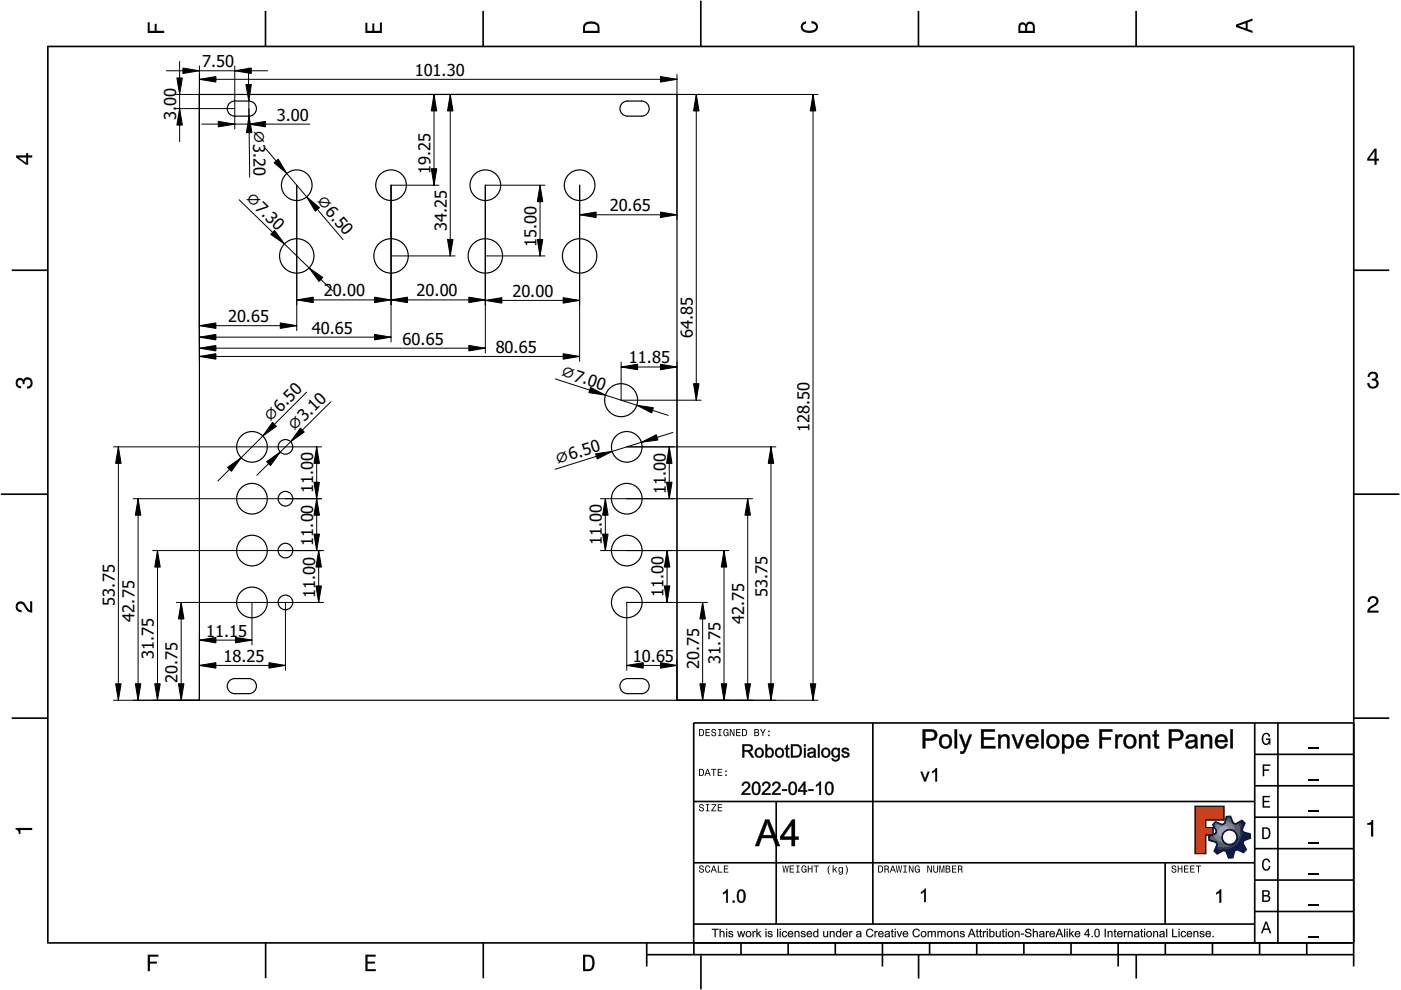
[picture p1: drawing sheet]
<svg xmlns="http://www.w3.org/2000/svg" width="297mm" height="210mm" viewBox="0 0 297 210" stroke-linecap="round" stroke-linejoin="round" font-family="sans-serif">
<defs><g id="words">
<g font-size="3.5">
<text x="42.9" y="14.2">7.50</text>
<text x="87.9" y="16.1">101.30</text>
<text x="37.3" y="22.4" transform="rotate(-90 37.3 22.4)">00</text>
<text x="37.3" y="25.4" transform="rotate(-90 37.3 25.4)">3.</text>
<text x="53.7" y="27.6" transform="rotate(89 53.7 27.6)">⌀3.20</text>
<text x="58.7" y="25.6">3.00</text>
<text x="91.3" y="36.9" transform="rotate(-90 91.3 36.9)">19.25</text>
<text x="51.8" y="42.3" transform="rotate(44 51.8 42.3)">⌀7.30</text>
<text x="66.9" y="42.6" transform="rotate(50 66.9 42.6)">⌀6.50</text>
<text x="129.3" y="44.8">20.65</text>
<text x="94.7" y="49" transform="rotate(-90 94.7 49)">34.25</text>
<text x="113.7" y="52.4" transform="rotate(-90 113.7 52.4)">15.00</text>
<text x="68.7" y="62.8">20.00</text>
<text x="88.3" y="62.8">20.00</text>
<text x="108.6" y="62.9">20.00</text>
<text x="48.4" y="68.3">20.65</text>
<text x="66.1" y="70.7">40.65</text>
<text x="146.9" y="71.6" transform="rotate(-90 146.9 71.6)">64.85</text>
<text x="85.4" y="73.1">60.65</text>
<text x="105.1" y="74.8">80.65</text>
<text x="133.4" y="77.1">11.85</text>
<text x="118.7" y="79.8" transform="rotate(18 118.7 79.8)">⌀7.00</text>
<text x="57.4" y="89.6" transform="rotate(-45 57.4 89.6)">⌀6.50</text>
<text x="62.5" y="91.6" transform="rotate(-45 62.5 91.6)">⌀3.10</text>
<text x="171.6" y="91.6" transform="rotate(-90 171.6 91.6)">128.50</text>
<text x="118.1" y="98.5" transform="rotate(-17 118.1 98.5)">⌀6.50</text>
<text x="66.4" y="104.5" transform="rotate(-90 66.4 104.5)">11.00</text>
<text x="141.1" y="104.8" transform="rotate(-90 141.1 104.8)">11.00</text>
<text x="66.4" y="115.7" transform="rotate(-90 66.4 115.7)">11.00</text>
<text x="127.6" y="115.6" transform="rotate(-90 127.6 115.6)">11.00</text>
<text x="24.3" y="128.4" transform="rotate(-90 24.3 128.4)">53.75</text>
<text x="28.5" y="131.8" transform="rotate(-90 28.5 131.8)">42.75</text>
<text x="66.8" y="126.8" transform="rotate(-90 66.8 126.8)">11.00</text>
<text x="140.7" y="126.6" transform="rotate(-90 140.7 126.6)">11.00</text>
<text x="162.7" y="126.6" transform="rotate(-90 162.7 126.6)">53.75</text>
<text x="43.7" y="135">11.15</text>
<text x="157.8" y="132.2" transform="rotate(-90 157.8 132.2)">42.75</text>
<text x="32.6" y="139.7" transform="rotate(-90 32.6 139.7)">31.75</text>
<text x="47.4" y="140.3">18.25</text>
<text x="134.2" y="140.3">10.65</text>
<text x="148.2" y="141.9" transform="rotate(-90 148.2 141.9)">20.75</text>
<text x="152.7" y="140.7" transform="rotate(-90 152.7 140.7)">31.75</text>
<text x="37.7" y="144.9" transform="rotate(-90 37.7 144.9)">20.75</text>
</g>
</g></defs>
<g fill="none" stroke="#000" stroke-width=".35">
<path d="M10.1 9.7v190.1M10.1 9.9h277M56.3 2.3v7.5M102.4 2.3v7.5M148.6 .1v9.8M194.7 2.3v7.5M240.9 2.3v7.5M287 9.7v195.2M2.5 57.3h7.5M287.1 57.3h7.4M.2 104.8h10M287 104.8h9.7"/>
<path d="M2.5 152.3h7.5M147 153.3h140.1M147.1 153.3v49.1M185.1 153.2v42.8M266 159.9h21M266 153.3v46.7M270.9 153.3v46.7M287.1 152.3h7.4M147 169.9h119M164.6 169.9v26M266 179.9h21M266 173.3h21"/>
<path d="M266 166.6h21M10 199.9h277.1M56.3 199.9v7.5M102.5 199.9v7.5M137.1 199.9v5M147 195.9h119M147 182.9h119M157.1 199.9v2.5M167.1 199.9v2.5M177.1 199.9v2.5M187.1 199.9v5M197.1 199.9v2.5"/>
<path d="M207.1 199.9v2.5M217.1 199.9v2.5M227.1 199.9v2.5M237.1 199.9v5M247 182.9v13M247.1 199.9v2.5M257.1 199.9v2.5M266 193.3h21M266 186.6h21M267.1 199.9v2.5M277.1 199.9v2.5M137.1 202.4h150"/>
<path d="M148.6 202.6v7.2M194.8 202.4v5.1M240.9 202.4v5.1"/>
</g>
<g fill="#000">
<path d="M31.3 4.7h.4v1.8h1.1v-1.4h.4v1.4h1.6v.5h-3.5z" fill-rule="evenodd"/>
<path d="M77.5 4.8h.4v1.7h1v-1.5h.5v1.5h1.1v-1.7h.5v2.2h-3.5z" fill-rule="evenodd"/>
<path d="M124.1 4.9a2.19 2.19 0 0 0-.5 2.1h3.5v-1.2a1.42 1.42 0 0 0-1.7-1.3zM124.3 5.2a2.14 2.14 0 0 1 2.3 .3l.1 1h-2.7l.1-1z" fill-rule="evenodd"/>
<path d="M170.1 4.9l.8-.4v.5a.7 .7 0 0 0-.7 .5 .7 .7 0 0 0 .3 .8 1.69 1.69 0 0 0 2.5-.6 .9 .9 0 0 0-.9-.8v-.5a1.24 1.24 0 0 1 1.3 1.1 1.24 1.24 0 0 1-1 1.4 2.22 2.22 0 0 1-2.5-.7l-.1-.5z" fill-rule="evenodd"/>
<path d="M216.1 5l-.2 .8v1.2h3.5v-1.3a.98 .98 0 0 0-.7-1.1 .98 .98 0 0 0-1.2 .6 .84 .84 0 0 0-1.4-.2zM216.4 5.3a.54 .54 0 0 1 .7-.1 .54 .54 0 0 1 .3 .6v.7h-1.1zM217.9 5.2a.62 .62 0 0 1 .7-.1 .62 .62 0 0 1 .4 .6v.8h-1.2z" fill-rule="evenodd"/>
<path d="M262.1 5.2v.5l3.5 1.3v-.5l-1.1-.3v-1.4l1.1-.4v-.5zM262.6 5.5l1.5-.6v1.1z" fill-rule="evenodd"/>
<path d="M3.4 32.9v.5l2.1 1.5h.5v-1.5h.8v-.5h-.8v-.5h-.4v.5zM4 33.4h1.6v1.1z" fill-rule="evenodd"/>
<path d="M291.4 31.5l-1.5 2.1v.5h1.5v.8h.5v-.8h.5v-.4h-.5v-2.2zM291.4 32.1v1.6h-1.1z" fill-rule="evenodd"/>
<path d="M3.6 80.4a.86 .86 0 0 1 1.4 .1 1.06 1.06 0 0 1 1.2-.5 1.06 1.06 0 0 1 .7 1.2 1.1 1.1 0 0 1-1.2 1.2v-.4a.71 .71 0 0 0 .8-1 .71 .71 0 0 0-1.3-.1v.6h-.4a.61 .61 0 0 0-.3-.8 .61 .61 0 0 0-.8 .2 .61 .61 0 0 0 .2 .8l.6 .2v.4a1.15 1.15 0 0 1-1.2-.6 1.15 1.15 0 0 1 .3-1.3z" fill-rule="evenodd"/>
<path d="M290.3 79.1a1.08 1.08 0 0 1 1.3-.2 1.08 1.08 0 0 1 .5 1.3l-.4 .2a1.06 1.06 0 0 1 .6 1.3 1.06 1.06 0 0 1-1.2 .7 1.1 1.1 0 0 1-1.2-1.2h.4a.71 .71 0 0 0 1 .8 .71 .71 0 0 0 .1-1.3h-.6v-.4a.61 .61 0 0 0 .8-.3 .61 .61 0 0 0-.2-.8 .61 .61 0 0 0-.8 .2l-.2 .5h-.4z" fill-rule="evenodd"/>
<path d="M3.6 127.8a1.22 1.22 0 0 1 2 .7l.4 .6 .4 .3v-1.9h.4v2.4a1.8 1.8 0 0 1-1.7-1.4 .71 .71 0 0 0-.9-.5 .71 .71 0 0 0-.5 .8 .71 .71 0 0 0 .9 .6v.4a1.18 1.18 0 0 1-1.2-.6 1.18 1.18 0 0 1 .2-1.4z" fill-rule="evenodd"/>
<path d="M290.3 126.7a1.18 1.18 0 0 1 1.9 .3 1.18 1.18 0 0 1-1 1.7l-.5 .3-.3 .5h1.9v.4h-2.4a1.8 1.8 0 0 1 1.4-1.7 .71 .71 0 0 0 .5-.9 .71 .71 0 0 0-.9-.5 .71 .71 0 0 0-.5 .8h-.4z" fill-rule="evenodd"/>
<path d="M148.2 154.6v1.5h.5a.77 .77 0 0 0 .6-.8 .77 .77 0 0 0-.6-.7zM148.4 154.8a.58 .58 0 0 1 .7 .5 .58 .58 0 0 1-.7 .6zM149.6 154.6v1.5h.9v-.2h-.7v-.5h.6v-.2h-.6v-.4h.7v-.2zM151 154.7a.53 .53 0 0 0 0 .6 .53 .53 0 0 0 .6 .2 .32 .32 0 0 1-.3 .5 .32 .32 0 0 1-.3-.4h-.2a.5 .5 0 0 0 .7 .5 .5 .5 0 0 0 .1-.8l-.4-.1a.28 .28 0 0 1-.1-.4 .28 .28 0 0 1 .4-.1 .28 .28 0 0 1 .1 .3h.2a.51 .51 0 0 0-.3-.4 .51 .51 0 0 0-.5 .1zM152.3 154.6v.2h.2v1.1h-.2v.2h.7v-.2h-.3v-1.1h.3v-.2zM153.5 154.7a.81 .81 0 0 0 .5 1.4l.3-.2 .2 .2v-.8h-.6v.1h.4l-.2 .5a.6 .6 0 0 1-.5-.6 .6 .6 0 0 1 .4-.6l.2 .3h.2l-.1-.3a.53 .53 0 0 0-.8 0zM154.7 154.6v1.5h.2v-1.3l.6 1.3h.2v-1.5h-.2v1.2l-.5-1.2zM156.1 154.6v1.5h.9v-.2h-.7v-.5h.6v-.2h-.6v-.4h.7v-.2zM157.3 154.6v1.5h.5a.77 .77 0 0 0 .6-.8 .77 .77 0 0 0-.6-.7zM157.5 154.8a.58 .58 0 0 1 .7 .5 .58 .58 0 0 1-.7 .6zM159.9 154.6v1.5h.6a.42 .42 0 0 0 .5-.3 .42 .42 0 0 0-.3-.5l.2-.2-.1-.4zM160.1 154.8h.3a.23 .23 0 0 1 .3 .2 .23 .23 0 0 1-.3 .2h-.3zM160.1 155.4h.4a.26 .26 0 0 1 .3 .2 .26 .26 0 0 1-.3 .3h-.4zM161.1 154.6l.5 .9v.6h.2v-.6l.5-.9h-.2l-.4 .7-.3-.7zM162.9 155.8v.3h.3v-.3zM162.9 154.9v.3h.3v-.3z" fill-rule="evenodd"/>
<path d="M267.8 155.7a.85 .85 0 0 1 .9-.3 .85 .85 0 0 1 .6 .8h-.3l-.1-.3a.49 .49 0 0 0-.4-.3 .49 .49 0 0 0-.5 .3 1.2 1.2 0 0 0 .4 1.8 .66 .66 0 0 0 .6-.8h-.6v-.3h.9v1.3h-.1l-.1-.3-.3 .3a.85 .85 0 0 1-1.2-.7v-1.1z" fill-rule="evenodd"/>
<path d="M3.3 175.5h3.5v.5h-2.5v.8h-.3a.77 .77 0 0 0-.7-.9z" fill-rule="evenodd"/>
<path d="M148.4 170.6a.53 .53 0 0 0 0 .6 .53 .53 0 0 0 .6 .2 .32 .32 0 0 1-.3 .5 .32 .32 0 0 1-.3-.4h-.2a.5 .5 0 0 0 .7 .6 .5 .5 0 0 0 .1-.9l-.4-.1a.28 .28 0 0 1-.1-.4 .28 .28 0 0 1 .4-.1 .28 .28 0 0 1 .1 .4h.2a.51 .51 0 0 0-.3-.5 .51 .51 0 0 0-.5 .1zM149.7 170.5v.2h.2v1.1h-.2v.2h.7v-.2h-.3v-1.1h.3v-.2zM150.8 170.5v.2h.8l-.8 1.3h1.1v-.2h-.9l.9-1.3zM152.2 170.5v1.5h.9v-.2h-.7v-.5h.6v-.2h-.6v-.4h.7v-.2z" fill-rule="evenodd"/>
<path d="M148.2 163v1.5h.5a.77 .77 0 0 0 .6-.7 .77 .77 0 0 0-.6-.8zM148.4 163.2a.57 .57 0 0 1 .7 .6 .57 .57 0 0 1-.7 .5zM149.9 163l-.5 1.5h.2l.1-.4h.6l.2 .4h.2l-.6-1.5zM150 163.2l.3 .7h-.5zM150.8 163v.2h.4v1.3h.2v-1.3h.5v-.2zM152.2 163v1.5h.9v-.2h-.7v-.5h.6v-.2h-.6v-.4h.7v-.2zM153.8 164.2v.3h.3v-.3zM153.8 163.4v.3h.3v-.3z" fill-rule="evenodd"/>
<path d="M253.4 171h6.1v2.8h-3.9v1.7h1.6v1.5h-1.6v4h-2.2z" fill-rule="evenodd"/>
<path d="M257.7 174.3l-.5 .6 .7 1.3-.2 .6-1.4 .5v.9l1.5 .4 .3 .5-.7 1.4 .7 .5 1.3-.7 .6 .2 .5 1.4 .9-.1 .3-1.4 .6-.3 1.4 .6 .5-.6-.7-1.3 .2-.6 1.4-.5-.1-.9-1.4-.4-.3-.5 .6-1.4-.6-.6-1.3 .8-.6-.2-.5-1.4h-.9l-.4 1.5-.5 .2zM259.1 177.5a1.6 1.6 0 0 1 3.2 0 1.6 1.6 0 0 1-3.2 0z" fill-rule="evenodd"/>
<path d="M267.7 168.7h1.5v.3h-1.2v.8h1.1v.3h-1.1v.8h1.3v.3h-1.6z" fill-rule="evenodd"/>
<path d="M267.7 162.1h1.6v.3h-1.3v.7h1.1v.3h-1.1v1.2h-.3z" fill-rule="evenodd"/>
<path d="M267.6 175.4v2.5h.8a1.37 1.37 0 0 0 .7-2.2 1.56 1.56 0 0 0-1.5-.3zM267.9 175.7a.98 .98 0 0 1 1.2 .7 .98 .98 0 0 1-.7 1.2h-.5z" fill-rule="evenodd"/>
<path d="M289.9 174.5a.77 .77 0 0 0 .9-.6h.4v3.5h-.5v-2.5h-.8z" fill-rule="evenodd"/>
<path d="M148.4 183.6a.53 .53 0 0 0 0 .6 .53 .53 0 0 0 .6 .2 .32 .32 0 0 1-.3 .5 .32 .32 0 0 1-.3-.4h-.2a.5 .5 0 0 0 .7 .6 .5 .5 0 0 0 .1-.9l-.4-.1a.28 .28 0 0 1-.1-.4 .28 .28 0 0 1 .4-.1 .28 .28 0 0 1 .1 .4h.2a.51 .51 0 0 0-.3-.5 .51 .51 0 0 0-.5 .1zM149.6 183.7l-.1 .2a.67 .67 0 0 0 .1 .9 .67 .67 0 0 0 .8 .1l.2-.4h-.2l-.2 .3a.6 .6 0 0 1-.5-.5 .6 .6 0 0 1 .4-.6l.3 .3h.2l-.2-.4a.5 .5 0 0 0-.8 .1zM151.2 183.5l-.5 1.5h.2l.1-.4h.6l.2 .4h.2l-.6-1.5zM151.3 183.7l.3 .7h-.5zM152.2 183.5v1.5h1v-.2h-.8v-1.3zM153.5 183.5v1.5h.9v-.2h-.7v-.5h.6v-.2h-.6v-.4h.7v-.2z" fill-rule="evenodd"/>
<path d="M165.9 183.5l.3 1.5h.1l.3-1.3 .2 1.3h.2l.2-1.5h-.1l-.2 1.3-.2-1.3h-.2l-.2 1.3-.2-1.3zM167.4 183.5v1.5h1v-.2h-.8v-.5h.7v-.2h-.7v-.4h.7v-.2zM168.8 183.5v.2h.3v1.1h-.3v.2h.7v-.2h-.2v-1.1h.2v-.2zM170.1 183.7a.82 .82 0 0 0 .5 1.3l.3-.2 .1 .2v-.8h-.5v.2h.3l-.2 .4a.6 .6 0 0 1-.5-.5 .6 .6 0 0 1 .5-.6l.2 .3h.2l-.2-.4a.53 .53 0 0 0-.7 .1zM171.3 183.5v1.5h.2v-.7h.6v.7h.2v-1.5h-.2v.6h-.6v-.6zM172.5 183.5v.2h.5v1.3h.2v-1.3h.4v-.2zM175.8 183.5a1.35 1.35 0 0 0 .2 1.9 1.84 1.84 0 0 1 0-1.9zM176.5 183.5v1.5h.2v-.4l.2-.2 .4 .6h.2l-.4-.7 .4-.5h-.2l-.6 .6v-.9zM177.9 184a.59 .59 0 0 0-.2 .7 .59 .59 0 0 0 .7 .3l.1-.2a.31 .31 0 0 1-.1 .5 .31 .31 0 0 1-.4-.2h-.2a.47 .47 0 0 0 .5 .4 .47 .47 0 0 0 .4-.5v-1.2h-.2v.2l-.3-.2zM178 184.1l.1-.1a.42 .42 0 0 1 .4 .4 .42 .42 0 0 1-.4 .5l-.1-.3zM179.3 183.5a1.85 1.85 0 0 1 0 1.9 1.22 1.22 0 0 0 0-1.9z" fill-rule="evenodd"/>
<path d="M186.2 183.5v1.5h.5a.77 .77 0 0 0 .6-.7 .77 .77 0 0 0-.6-.8zM186.4 183.7a.58 .58 0 0 1 .6 .6 .58 .58 0 0 1-.6 .5zM187.5 183.5v1.5h.2v-.6a.45 .45 0 0 1 .5 .1 .45 .45 0 0 1 .1 .5h.2l-.2-.7a.42 .42 0 0 0 .1-.5 .42 .42 0 0 0-.4-.3zM187.7 183.7h.2a.26 .26 0 0 1 .4 .3 .26 .26 0 0 1-.4 .2h-.2zM189.2 183.5l-.6 1.5h.2l.2-.4h.6l.1 .4h.2l-.5-1.5zM189.3 183.7l.2 .7h-.4zM189.9 183.5l.3 1.5h.2l.2-1.3 .2 1.3h.2l.3-1.5h-.2l-.2 1.3-.2-1.3h-.2l-.2 1.3-.2-1.3zM191.5 183.5v.2h.3v1.1h-.3v.2h.8v-.2h-.3v-1.1h.3v-.2zM192.7 183.5v1.5h.2v-1.2l.5 1.2h.3v-1.5h-.2v1.2l-.6-1.2zM194.1 183.7a.81 .81 0 0 0 .5 1.3l.3-.2 .1 .2v-.8h-.5v.2h.3l-.2 .4a.6 .6 0 0 1-.5-.5 .6 .6 0 0 1 .5-.6l.2 .3h.2l-.2-.4a.53 .53 0 0 0-.7 .1zM196.6 183.5v1.5h.2v-1.2l.6 1.2h.2v-1.5h-.2v1.2l-.6-1.2zM197.9 183.5v.9a.52 .52 0 0 0 .5 .6 .52 .52 0 0 0 .5-.6v-.9h-.2v.9a.33 .33 0 0 1-.3 .5 .33 .33 0 0 1-.3-.5v-.9zM199.2 183.5v1.5h.1v-1.4l.3 1.4h.2l.3-1.4v1.4h.1v-1.5h-.2l-.3 1.3-.3-1.3zM200.5 183.5v1.5h.6a.42 .42 0 0 0 .4-.3 .42 .42 0 0 0-.2-.5l.2-.2-.1-.4zM200.7 183.7h.3a.23 .23 0 0 1 .3 .2 .23 .23 0 0 1-.3 .2h-.3zM200.7 184.3h.3a.26 .26 0 0 1 .3 .3 .26 .26 0 0 1-.3 .2h-.3zM201.8 183.5v1.5h1v-.2h-.8v-.5h.7v-.2h-.7v-.4h.8v-.2zM203.1 183.5v1.5h.2v-.6a.45 .45 0 0 1 .5 .1 .45 .45 0 0 1 .1 .5h.2l-.2-.7a.42 .42 0 0 0 .1-.5 .42 .42 0 0 0-.4-.3zM203.3 183.7h.3a.26 .26 0 0 1 .3 .3 .26 .26 0 0 1-.4 .2h-.2z" fill-rule="evenodd"/>
<path d="M248.5 183.6a.53 .53 0 0 0 0 .6 .53 .53 0 0 0 .6 .2 .32 .32 0 0 1-.2 .5 .32 .32 0 0 1-.3-.4h-.2a.5 .5 0 0 0 .6 .6 .5 .5 0 0 0 .2-.9l-.4-.1a.28 .28 0 0 1-.1-.4 .28 .28 0 0 1 .3-.1 .28 .28 0 0 1 .2 .4h.2a.51 .51 0 0 0-.3-.5 .51 .51 0 0 0-.6 .1zM249.7 183.5v1.5h.2v-.7h.6v.7h.2v-1.5h-.2v.6h-.6v-.6zM251 183.5v1.5h1v-.2h-.8v-.5h.7v-.2h-.7v-.4h.8v-.2zM252.3 183.5v1.5h1v-.2h-.8v-.5h.7v-.2h-.7v-.4h.8v-.2zM253.5 183.5v.2h.5v1.3h.2v-1.3h.5v-.2z" fill-rule="evenodd"/>
<path d="M268.3 195.4l-1 2.5h.4l.2-.7h1l.3 .7h.3l-.9-2.5zM268.4 195.8l.4 1.1h-.7z" fill-rule="evenodd"/>
<path d="M267.6 188.7v2.5h1a.7 .7 0 0 0 .7-.5 .7 .7 0 0 0-.4-.8 .61 .61 0 0 0 .3-.8 .61 .61 0 0 0-.7-.4zM267.9 189h.6a.38 .38 0 0 1 .4 .4 .38 .38 0 0 1-.5 .4h-.5zM267.9 190.1h.6a.44 .44 0 0 1 .5 .4 .44 .44 0 0 1-.5 .4h-.6z" fill-rule="evenodd"/>
<path d="M267.8 182.3a.85 .85 0 0 1 .9-.3 .85 .85 0 0 1 .6 .8h-.3l-.1-.2a.47 .47 0 0 0-.4-.3 .47 .47 0 0 0-.4 .3 1.21 1.21 0 0 0 .4 1.7 .64 .64 0 0 0 .5-.7h.4a.89 .89 0 0 1-.8 1 .89 .89 0 0 1-1-.7v-1.1z" fill-rule="evenodd"/>
<path d="M31.3 202.4h2.3v.4h-1.8v1.1h1.5v.4h-1.5v1.6h-.5z" fill-rule="evenodd"/>
<path d="M77.5 202.4h2.1v.4h-1.7v1.1h1.6v.4h-1.6v1.2h1.8v.4h-2.2z" fill-rule="evenodd"/>
<path d="M123.6 202.4v3.5h1.2a1.42 1.42 0 0 0 1.3-1.7 1.38 1.38 0 0 0-1.3-1.8zM124.1 202.8l1 .1a1.89 1.89 0 0 1 0 2.5l-1 .1z" fill-rule="evenodd"/>
</g>
<path d="M277.3 158.6h2.2M277.3 178.6h2.2M277.3 172h2.2M277.3 165.3h2.2M277.3 198.6h2.2M277.3 192h2.2M277.3 185.3h2.2" fill="none" stroke="#000" stroke-width=".25"/>
<g fill="#000">
<path d="M195.3 189.1l.8-.7h.2v2.8h-.3v-2.1l-.7 .4zM257.9 189.3l.8-.7h.2v2.8h-.3v-2.2l-.7 .4z"/>
<path d="M195.6 154.6l2.2 .1a1.19 1.19 0 0 1 1 1.2 1.19 1.19 0 0 1-1.2 1.1h-1.4v1.7h-.6zM195.6 154.6v4.1h.6l-.1-1.7h1.1a1.19 1.19 0 0 0 1.5-1.2 1.19 1.19 0 0 0-1.5-1.1zM196.2 155.1v1.4a2.44 2.44 0 0 0 1.7-.2 .73 .73 0 0 0-.2-1.1zM196.1 155.1h1.1a.79 .79 0 0 1 1 .7 .79 .79 0 0 1-1 .8h-1.1zM199.5 156a1.52 1.52 0 0 1 2.4 1 1.52 1.52 0 0 1-2 1.7 1.73 1.73 0 0 1-.4-2.7zM199.6 156a1.52 1.52 0 0 0-.4 1.8 1.52 1.52 0 0 0 1.7 .8 1.48 1.48 0 0 0 .8-2.1 1.48 1.48 0 0 0-2.1-.5zM199.9 156.4a1.07 1.07 0 0 0-.3 1.2 1.07 1.07 0 0 0 1.1 .6 1.09 1.09 0 0 0 .6-1.2 1.09 1.09 0 0 0-1.1-.8zM199.8 156.3a.98 .98 0 0 1 1.3 0 .98 .98 0 0 1 .2 1.2 .9 .9 0 0 1-1 .8 .9 .9 0 0 1-.7-1.1zM202.4 154.6h.5v4.1h-.5zM202.4 154.6v4.1h.5v-4.1zM203.3 155.7h.6l.8 2.4 .8-2.4h.6l-1.4 3.7a.72 .72 0 0 1-1.1 .4l-.1-.5h.6l.4-.6zM203.4 155.7l1.1 3.1a.6 .6 0 0 1-.9 .5v.5a1.07 1.07 0 0 0 1.3-1.1l1.1-3h-.4l-.9 2.4-.8-2.4zM208 154.6h3v.6l-2.4-.1v1.2h2.2v.6l-2.2-.1v1.4l2.5-.1v.6h-3.1zM208 154.6v4.1h3v-.5h-2.5v-1.4h2.3v-.5l-2.3 .1v-1.3h2.4v-.5zM211.6 155.7h.5v.5a1.05 1.05 0 0 1 1.3-.5 1.05 1.05 0 0 1 .7 1.2v1.8h-.6v-1.8a.67 .67 0 0 0-.8-.8 .67 .67 0 0 0-.5 1v1.6h-.6zM211.7 155.7v3h.5l-.1-1.6a.75 .75 0 0 1 .6-1 .75 .75 0 0 1 .9 .8l-.1 1.8h.5v-2.3a1.05 1.05 0 0 0-.9-.7 1.05 1.05 0 0 0-1 .6v-.6zM214.4 155.7h.6l.8 2.4 .8-2.4h.6l-1.1 3h-.5zM214.5 155.7l1.1 3h.5l1.1-3h-.5l-.9 2.5-.8-2.5zM217.9 156.1a1.38 1.38 0 0 1 1.6-.3 1.38 1.38 0 0 1 .7 1.6l-2.1-.1a.83 .83 0 0 0 .6 1 .83 .83 0 0 0 1-.6h.5a1.2 1.2 0 0 1-1.6 1 1.62 1.62 0 0 1-.7-2.6zM217.9 156.1a1.47 1.47 0 0 0-.1 2 1.47 1.47 0 0 0 1.9 .3l.5-.6-.5-.1a.85 .85 0 0 1-1.1 .6 .85 .85 0 0 1-.6-1h2.2a1.32 1.32 0 0 0-.7-1.4 1.32 1.32 0 0 0-1.6 .2zM218.3 156.3l-.2 .6h1.5a.76 .76 0 0 0-.4-.7 .76 .76 0 0 0-.9 .1zM218.3 156.3l.6-.3 .4 .2 .3 .3 .1 .5h-1.7zM220.8 154.6h.5v4.1h-.5zM220.8 154.6v4.1h.5v-4.1zM222.3 156a1.52 1.52 0 0 1 2.3 1 1.52 1.52 0 0 1-1.9 1.7 1.73 1.73 0 0 1-.4-2.7zM222.3 156a1.52 1.52 0 0 0-.3 1.8 1.52 1.52 0 0 0 1.7 .8 1.48 1.48 0 0 0 .7-2.1 1.48 1.48 0 0 0-2.1-.5zM222.6 156.4a1.07 1.07 0 0 0-.2 1.2 1.07 1.07 0 0 0 1 .6 1.09 1.09 0 0 0 .7-1.2 1.09 1.09 0 0 0-1.1-.8zM222.6 156.3a.98 .98 0 0 1 1.3 0 .98 .98 0 0 1 .2 1.2 .9 .9 0 0 1-1.1 .8 .9 .9 0 0 1-.7-1.1zM225.1 155.7h.6l-.1 .4a1.16 1.16 0 0 1 1.4-.4 1.16 1.16 0 0 1 .7 1.2 1.31 1.31 0 0 1-.4 1.6 1.31 1.31 0 0 1-1.7-.1l.1 1.4h-.6zM225.2 155.7v4.1h.5l-.1-1.6a1.18 1.18 0 0 0 1.5 .3 1.18 1.18 0 0 0 .6-1.3 1.15 1.15 0 0 0-.7-1.4 1.15 1.15 0 0 0-1.4 .5v-.6zM225.9 156.4a1.2 1.2 0 0 0 .5 1.9 1.16 1.16 0 0 0 .8-1.1 1.16 1.16 0 0 0-.8-1.1zM225.8 156.3a.83 .83 0 0 1 1.1-.1 .83 .83 0 0 1 .3 1 .88 .88 0 0 1-.8 1.2 .88 .88 0 0 1-.8-1.2zM228.5 156.1a1.38 1.38 0 0 1 1.7-.3 1.38 1.38 0 0 1 .6 1.6l-2.1-.1a.83 .83 0 0 0 .6 1 .83 .83 0 0 0 1-.6h.5a1.2 1.2 0 0 1-1.6 1 1.62 1.62 0 0 1-.7-2.6zM228.6 156.1a1.47 1.47 0 0 0-.2 2 1.47 1.47 0 0 0 1.9 .3l.5-.6-.5-.1a.85 .85 0 0 1-1 .6 .85 .85 0 0 1-.6-1h2.1a1.32 1.32 0 0 0-.7-1.4 1.32 1.32 0 0 0-1.5 .2zM229 156.3l-.3 .6h1.6a.76 .76 0 0 0-.5-.7 .76 .76 0 0 0-.8 .1zM228.9 156.3l.6-.3 .5 .2 .3 .3 .1 .5h-1.8zM233.1 154.6h2.8v.6l-2.3-.1v1.3l2-.1v.6l-2-.1 .1 1.9h-.6zM233.1 154.6v4.1h.5v-1.9h1.9v-.4h-1.9v-1.3h2.2v-.5zM236.4 155.7h.6l-.1 .5a.68 .68 0 0 1 .5-.5 .68 .68 0 0 1 .7 .2l-.2 .5a.55 .55 0 0 0-.9 .2v2.1h-.6zM236.5 155.7v3h.5l-.1-1.6a.66 .66 0 0 1 .2-.8 .66 .66 0 0 1 .8 0l.1-.4a.76 .76 0 0 0-1.1 .3v-.5zM238.6 156a1.52 1.52 0 0 1 2.4 1 1.52 1.52 0 0 1-2 1.7 1.73 1.73 0 0 1-.4-2.7zM238.6 156a1.52 1.52 0 0 0-.3 1.8 1.52 1.52 0 0 0 1.7 .8 1.48 1.48 0 0 0 .8-2.1 1.48 1.48 0 0 0-2.2-.5zM239 156.4a1.07 1.07 0 0 0-.3 1.2 1.07 1.07 0 0 0 1.1 .6 1.09 1.09 0 0 0 .6-1.2 1.09 1.09 0 0 0-1.1-.8zM238.9 156.3a.98 .98 0 0 1 1.3 0 .98 .98 0 0 1 .2 1.2 .9 .9 0 0 1-1 .8 .9 .9 0 0 1-.7-1.1zM241.5 155.7h.5v.5a1.05 1.05 0 0 1 1.2-.5 1.05 1.05 0 0 1 .7 1.2v1.8h-.6v-1.8a.67 .67 0 0 0-.7-.8 .67 .67 0 0 0-.6 1v1.6h-.5zM241.5 155.7v3h.5v-1.6a.75 .75 0 0 1 .6-1 .75 .75 0 0 1 .8 .8v1.8h.5l-.1-2.3a1.05 1.05 0 0 0-.9-.7 1.05 1.05 0 0 0-1 .6l.1-.6zM244.7 155l.6-.3-.1 1h.6v.5l-.6-.1 .1 1.7a.31 .31 0 0 0 .1 .4 .31 .31 0 0 0 .4 0v.5a.79 .79 0 0 1-.8-.1 .79 .79 0 0 1-.3-.8v-1.7l-.4 .1v-.5h.4zM244.7 155l.1 .8-.4-.1v.4h.4v1.7a.68 .68 0 0 0 .2 .8 .68 .68 0 0 0 .8 0l-.1-.4a.35 .35 0 0 1-.4 0 .35 .35 0 0 1-.1-.4v-1.7h.5v-.4l-.5 .1v-1.1zM247.8 154.6l2.2 .1a1.19 1.19 0 0 1 1 1.2 1.19 1.19 0 0 1-1.2 1.1h-1.4v1.7h-.6zM247.8 154.6v4.1h.6l-.1-1.7h1.1a1.19 1.19 0 0 0 1.5-1.2 1.19 1.19 0 0 0-1.5-1.1zM248.4 155.1v1.4a2.44 2.44 0 0 0 1.7-.2 .73 .73 0 0 0-.2-1.1zM248.3 155.1h1.1a.79 .79 0 0 1 1 .7 .79 .79 0 0 1-1 .8h-1.1zM251.7 155.9a1.34 1.34 0 0 1 2.2 .5v1.7l.2 .6h-.6l-.1-.4a1.27 1.27 0 0 1-2.1-.2 1.23 1.23 0 0 1 1.5-1.2l.5-.1a.74 .74 0 0 0-.6-.7 .74 .74 0 0 0-.8 .6l-.5-.1zM251.8 156l-.4 .6h.5a.76 .76 0 0 1 .5-.6 .76 .76 0 0 1 .8 .3v-.1a.37 .37 0 0 1 .2 .4 .37 .37 0 0 1-.3 .3l-1.1 .2a.9 .9 0 0 0-.6 1 1.27 1.27 0 0 0 2 .1l.1 .5h.5l-.2-.6v-1.8a1.37 1.37 0 0 0-2-.3zM252 157.6a.5 .5 0 0 0 .1 .7 .5 .5 0 0 0 .7-.1l.5-.3v-.7zM252 157.5l1.4-.4a.92 .92 0 0 1-.4 1.1 .92 .92 0 0 1-1.2-.1zM254.6 155.7h.5v.5a1.05 1.05 0 0 1 1.3-.5 1.05 1.05 0 0 1 .6 1.2v1.8h-.5v-1.8a.67 .67 0 0 0-.8-.8 .67 .67 0 0 0-.5 1v1.6h-.6zM254.6 155.7v3h.5v-1.6a.75 .75 0 0 1 .6-1 .75 .75 0 0 1 .8 .8v1.8h.5v-2.3a1.05 1.05 0 0 0-1-.7 1.05 1.05 0 0 0-1 .6l.1-.6zM257.9 156.1a1.38 1.38 0 0 1 1.7-.3 1.38 1.38 0 0 1 .7 1.6l-2.2-.1a.83 .83 0 0 0 .7 1 .83 .83 0 0 0 1-.6h.5a1.2 1.2 0 0 1-1.6 1 1.62 1.62 0 0 1-.8-2.6zM258 156.1a1.47 1.47 0 0 0-.2 2 1.47 1.47 0 0 0 2 .3l.5-.6-.6-.1a.85 .85 0 0 1-1 .6 .85 .85 0 0 1-.6-1h2.1a1.32 1.32 0 0 0-.6-1.4 1.32 1.32 0 0 0-1.6 .2zM258.4 156.3l-.3 .6h1.6a.76 .76 0 0 0-.4-.7 .76 .76 0 0 0-.9 .1zM258.4 156.3l.6-.3 .4 .2 .3 .3 .1 .5h-1.7zM260.8 154.6h.6v4.1h-.6zM260.9 154.6v4.1h.5v-4.1z"/>
<path d="M195.6 154.6h1.6a1.23 1.23 0 0 1 1.5 1.2 1.23 1.23 0 0 1-1.5 1.2h-1v1.7h-.6zM196.2 155.1v1.5a2.47 2.47 0 0 0 1.7-.2 .74 .74 0 0 0 .2-1 .74 .74 0 0 0-.9-.3zM199.6 156a1.47 1.47 0 0 1 2.2 1 1.47 1.47 0 0 1-1.9 1.6 1.69 1.69 0 0 1-.3-2.6zM199.9 156.4a1.12 1.12 0 0 0-.3 1.2 1.12 1.12 0 0 0 1.1 .7 1.13 1.13 0 0 0 .6-1.3 1.13 1.13 0 0 0-1.1-.9zM202.4 154.6h.5v4.1h-.5zM203.4 155.7h.5l.8 2.4 .9-2.4h.4l-1.1 3a1.05 1.05 0 0 1-1.3 1.1v-.5a.65 .65 0 0 0 .9-.6zM208 154.6h2.9v.5h-2.3v1.2h2.2v.5h-2.2v1.4h2.4v.5h-3zM211.7 155.7h.4v.5a1.04 1.04 0 0 1 1.3-.5 1.04 1.04 0 0 1 .6 1.2v1.8h-.5v-1.8a.72 .72 0 0 0-.8-.8 .72 .72 0 0 0-.5 1v1.6h-.5zM214.5 155.7h.5l.8 2.4 .9-2.4h.5l-1.1 3h-.5zM217.9 156.1a1.36 1.36 0 0 1 1.6-.3 1.36 1.36 0 0 1 .7 1.5h-2.2a.85 .85 0 0 0 .7 1 .85 .85 0 0 0 1-.6l.5 .1a1.43 1.43 0 0 1-2 .8 1.43 1.43 0 0 1-.6-2zM218.3 156.3l-.2 .6h1.6a.8 .8 0 0 0-.5-.7 .8 .8 0 0 0-.9 .1zM220.8 154.6h.5v4.1h-.5zM222.3 156a1.47 1.47 0 0 1 2.3 1 1.47 1.47 0 0 1-1.9 1.6 1.69 1.69 0 0 1-.4-2.6zM222.6 156.4a1.12 1.12 0 0 0-.2 1.2 1.12 1.12 0 0 0 1.1 .7 1.13 1.13 0 0 0 .6-1.3 1.13 1.13 0 0 0-1.1-.9zM225.2 155.7h.4v.4a1.19 1.19 0 0 1 1.5-.3 1.19 1.19 0 0 1 .6 1.4 1.22 1.22 0 0 1-.6 1.3 1.22 1.22 0 0 1-1.4-.1v1.4h-.5zM225.9 156.4a1.23 1.23 0 0 0 .5 1.9 1.2 1.2 0 0 0 .8-1.1 1.2 1.2 0 0 0-.8-1.1zM228.5 156.1a1.36 1.36 0 0 1 1.6-.3 1.36 1.36 0 0 1 .7 1.5h-2.1a.85 .85 0 0 0 .6 1 .85 .85 0 0 0 1-.6l.5 .1a1.43 1.43 0 0 1-1.9 .8 1.43 1.43 0 0 1-.7-2zM228.9 156.3l-.2 .6h1.6a.8 .8 0 0 0-.5-.7 .8 .8 0 0 0-.9 .1zM233.1 154.6h2.7v.5h-2.2v1.3h1.9v.4h-1.9v1.9h-.5zM236.5 155.7h.4v.5a.71 .71 0 0 1 1.2-.4l-.2 .5a.65 .65 0 0 0-.8 .1 .65 .65 0 0 0-.1 .7v1.6h-.5zM238.6 156a1.47 1.47 0 0 1 2.3 1 1.47 1.47 0 0 1-1.9 1.6 1.69 1.69 0 0 1-.4-2.6zM238.9 156.4a1.12 1.12 0 0 0-.2 1.2 1.12 1.12 0 0 0 1.1 .7 1.13 1.13 0 0 0 .6-1.3 1.13 1.13 0 0 0-1.1-.9zM241.5 155.7h.5v.5a1.04 1.04 0 0 1 1.2-.5 1.04 1.04 0 0 1 .7 1.2v1.8h-.5v-1.8a.72 .72 0 0 0-.8-.8 .72 .72 0 0 0-.6 1v1.6h-.5zM244.7 155l.5-.3v1h.5v.4h-.5v1.7a.33 .33 0 0 0 .1 .4 .33 .33 0 0 0 .4 0l.1 .5a.73 .73 0 0 1-.8-.1 .73 .73 0 0 1-.3-.8v-1.7h-.3v-.4h.3zM247.8 154.6h1.6a1.23 1.23 0 0 1 1.5 1.2 1.23 1.23 0 0 1-1.5 1.2h-1v1.7h-.6zM248.4 155.1v1.5a2.47 2.47 0 0 0 1.7-.2 .74 .74 0 0 0 .2-1 .74 .74 0 0 0-.9-.3zM251.7 156a1.41 1.41 0 0 1 2.1 .3l.2 2.4h-.5l-.1-.4a1.2 1.2 0 0 1-2.1-.4 1.27 1.27 0 0 1 1.5-1h.3a.41 .41 0 0 0 .2-.5 .41 .41 0 0 0-.4-.3l-.8 .1-.2 .4h-.5zM252 157.5a.54 .54 0 0 0 .1 .8 .54 .54 0 0 0 .7 0 .9 .9 0 0 0 .5-1.1zM254.6 155.7h.5v.5a1.04 1.04 0 0 1 1.2-.5 1.04 1.04 0 0 1 .7 1.2v1.8h-.5v-1.8a.72 .72 0 0 0-.8-.8 .72 .72 0 0 0-.6 1v1.6h-.5zM258 156.1a1.36 1.36 0 0 1 1.6-.3 1.36 1.36 0 0 1 .7 1.5h-2.2a.85 .85 0 0 0 .6 1 .85 .85 0 0 0 1-.6l.6 .1a1.43 1.43 0 0 1-2 .8 1.43 1.43 0 0 1-.6-2zM258.4 156.3l-.3 .6h1.7a.8 .8 0 0 0-.5-.7 .8 .8 0 0 0-.9 .1zM260.9 154.6h.5v4.1h-.5z"/>
<path d="M157.4 157.8h1.2a.79 .79 0 0 1 1.1 .6 .79 .79 0 0 1-.9 .9l.4 .3 .7 1h-.5l-1-1.2h-.6v1.2h-.4zM157.4 157.8v2.8h.4l-.1-1.3 .9 .1 .8 1.2h.5l-.8-1.1-.4-.2a.74 .74 0 0 0 .9-.7 .74 .74 0 0 0-1-.7zM157.8 158.1v1l.8-.1a.45 .45 0 0 0 .6-.3 .45 .45 0 0 0-.5-.5zM157.7 158.1h1a.53 .53 0 0 1 .6 .6 .53 .53 0 0 1-.7 .4h-.9zM160.3 158.7a1.05 1.05 0 0 1 1.5 .2 1.05 1.05 0 0 1-.2 1.5 1.05 1.05 0 0 1-1.5-.2l-.1-1zM160.3 158.8a1.03 1.03 0 0 0-.1 1.3 1.03 1.03 0 0 0 1.2 .4 1.02 1.02 0 0 0 .4-1.4 1.02 1.02 0 0 0-1.5-.3zM160.6 159a.7 .7 0 0 0-.2 .9 .7 .7 0 0 0 .9 .3 .69 .69 0 0 0 .2-.9 .69 .69 0 0 0-.9-.3zM160.5 159a.77 .77 0 0 1 1.2 .4 .77 .77 0 0 1-.7 1 .84 .84 0 0 1-.5-1.4zM162.3 157.8h.4l-.1 1a.78 .78 0 0 1 .8-.3 .78 .78 0 0 1 .6 .6 .96 .96 0 0 1-.2 1.3 .96 .96 0 0 1-1.2 0l.1 .2h-.4zM162.3 157.8v2.8h.3v-.4a.83 .83 0 0 0 1.1 .3 .83 .83 0 0 0 .3-1.1 .76 .76 0 0 0-.5-.8 .76 .76 0 0 0-.9 .3v-1.1zM162.8 159a.71 .71 0 0 0-.2 .9 .71 .71 0 0 0 .7 .4 .74 .74 0 0 0 .4-.8 .74 .74 0 0 0-.7-.6zM162.7 159a.65 .65 0 0 1 .9 0 .65 .65 0 0 1 .1 .8 .53 .53 0 0 1-.4 .6 .53 .53 0 0 1-.6-.3l-.1-.5zM164.6 158.7a1.05 1.05 0 0 1 1.5 .2 1.05 1.05 0 0 1-.2 1.5 1.05 1.05 0 0 1-1.5-.2l-.1-1zM164.6 158.8a1.03 1.03 0 0 0-.2 1.3 1.03 1.03 0 0 0 1.3 .4 1.02 1.02 0 0 0 .4-1.4 1.02 1.02 0 0 0-1.5-.3zM164.9 159a.7 .7 0 0 0-.2 .9 .7 .7 0 0 0 .8 .3 .69 .69 0 0 0 .3-.9 .69 .69 0 0 0-.9-.3zM164.8 159a.77 .77 0 0 1 1.2 .4 .77 .77 0 0 1-.7 1 .84 .84 0 0 1-.5-1.4zM166.6 158.1l.4-.3v.8h.4v.3h-.4l.1 1.3 .3 .1v.3a.57 .57 0 0 1-.6 0 .57 .57 0 0 1-.2-.6l.1-1.1h-.3v-.3h.3zM166.7 158.1v.5h-.3v.3l.3-.1v1.2a.46 .46 0 0 0 .1 .5 .46 .46 0 0 0 .6 .1l-.1-.3a.27 .27 0 0 1-.3 0 .27 .27 0 0 1 0-.3v-1.2l.3 .1v-.3h-.3v-.7zM167.7 157.8h1.3l.6 .3a1.41 1.41 0 0 1 .4 1.5 1.17 1.17 0 0 1-1.3 1h-1zM167.7 157.8v2.8h1a1.42 1.42 0 0 0 1.2-1 1.42 1.42 0 0 0-.4-1.5l-.5-.2zM168.1 158.2v2.1l.6-.1a1.08 1.08 0 0 0 .9-.8 1.08 1.08 0 0 0-.5-1.2zM168 158.1h.7a1.13 1.13 0 0 1 1 1 1.13 1.13 0 0 1-.7 1.2h-1zM170.4 157.8h.5v.5h-.5zM170.5 157.8v.4h.3v-.4zM170.4 158.6h.5v2h-.5zM170.5 158.6v2h.3v-2zM171.4 158.8a.88 .88 0 0 1 .9-.3 .88 .88 0 0 1 .7 .8l.1 1.3h-.5v-.2a.73 .73 0 0 1-1.1 .3 .73 .73 0 0 1-.1-1.1l1.1-.3a.49 .49 0 0 0-.4-.4 .49 .49 0 0 0-.5 .4l-.4-.1zM171.4 158.8l-.2 .4h.4a.52 .52 0 0 1 .3-.4 .52 .52 0 0 1 .6 .1l.1 .5-.9 .1a.6 .6 0 0 0-.3 1 .99 .99 0 0 0 1.2-.2l.1 .3h.3l-.1-.4v-1.2a.97 .97 0 0 0-1.5-.2zM171.7 159.9h-.1a.43 .43 0 0 0 .4 .5 .43 .43 0 0 0 .5-.4l.1-.4zM171.6 159.8l1-.2a.57 .57 0 0 1-.3 .8 .57 .57 0 0 1-.8-.4zM173.4 157.8h.4v2.8h-.4zM173.4 157.8v2.8h.4v-2.8zM174.4 158.7a1.05 1.05 0 0 1 1.5 .2 1.05 1.05 0 0 1-.2 1.5 1.05 1.05 0 0 1-1.5-.2l-.1-1zM174.4 158.8a1.03 1.03 0 0 0-.1 1.3 1.03 1.03 0 0 0 1.2 .4 1.02 1.02 0 0 0 .4-1.4 1.02 1.02 0 0 0-1.5-.3zM174.7 159a.7 .7 0 0 0-.2 .9 .7 .7 0 0 0 .9 .3 .69 .69 0 0 0 .2-.9 .69 .69 0 0 0-.9-.3zM174.6 159a.77 .77 0 0 1 1.2 .4 .77 .77 0 0 1-.7 1 .84 .84 0 0 1-.5-1.4zM176.5 158.8a.77 .77 0 0 1 1.2 0v-.2h.4v1.7a.91 .91 0 0 1-.7 1.1 .91 .91 0 0 1-1.1-.7l.4 .1a.53 .53 0 0 0 .5 .3 .53 .53 0 0 0 .5-.3v-.5a.81 .81 0 0 1-.9 .3 .81 .81 0 0 1-.5-.7v-.7zM176.6 158.8a.93 .93 0 0 0-.2 1.3 .93 .93 0 0 0 1.3 .2 .61 .61 0 0 1-.2 .8 .61 .61 0 0 1-.7-.1l-.1-.2h-.4a.86 .86 0 0 0 1.1 .5 .86 .86 0 0 0 .6-1v-1.7h-.3l.1 .4a.76 .76 0 0 0-1.2-.2zM176.8 159a.65 .65 0 0 0-.1 .9 .65 .65 0 0 0 .8 .2 .65 .65 0 0 0 .2-.9 .65 .65 0 0 0-.9-.2zM176.8 159a.74 .74 0 0 1 1 .4 .74 .74 0 0 1-.6 1 .82 .82 0 0 1-.4-1.4zM178.6 158.7h.1a.85 .85 0 0 1 1.4 .4l-.4 .1a.41 .41 0 0 0-.4-.3 .41 .41 0 0 0-.4 .3l.4 .2a.68 .68 0 0 1 .8 .6 .68 .68 0 0 1-.8 .7 .71 .71 0 0 1-.9-.7l.3-.1a.5 .5 0 0 0 .5 .4 .5 .5 0 0 0 .5-.3l-.2-.1a.92 .92 0 0 1-1.1-.9zM178.6 158.8a.6 .6 0 0 0 0 .7 .6 .6 0 0 0 .7 .2l.4 .2a.5 .5 0 0 1-.4 .5 .5 .5 0 0 1-.5-.5l-.4 .1a.82 .82 0 0 0 .9 .6 .82 .82 0 0 0 .7-.7l-.2-.3-1-.4a.48 .48 0 0 1 .4-.4 .48 .48 0 0 1 .5 .3h.3a.88 .88 0 0 0-1.4-.3z"/>
<path d="M157.4 157.8h1.2a.77 .77 0 0 1 1 .7 .77 .77 0 0 1-.8 .8l1.1 1.3h-.5l-.7-1.1-.5-.1h-.4v1.2h-.4zM157.8 158.1v1h.8a.48 .48 0 0 0 .6-.4 .48 .48 0 0 0-.5-.6zM160.3 158.8a1.01 1.01 0 0 1 1.5 .2 1.01 1.01 0 0 1-.2 1.4 1.01 1.01 0 0 1-1.4-.2l-.1-.9zM160.6 159a.74 .74 0 0 0-.2 .9 .74 .74 0 0 0 .9 .4 .73 .73 0 0 0 .3-1 .73 .73 0 0 0-1-.3zM162.3 157.8h.3v1a.88 .88 0 0 1 1.2 0 .88 .88 0 0 1 .2 1.1 .79 .79 0 0 1-.5 .7 .79 .79 0 0 1-.9-.3v.3h-.3zM162.8 159a.73 .73 0 0 0-.2 .9 .73 .73 0 0 0 .8 .4 .74 .74 0 0 0 .4-.9 .74 .74 0 0 0-.9-.5zM164.6 158.8a1.01 1.01 0 0 1 1.5 .2 1.01 1.01 0 0 1-.2 1.4 1.01 1.01 0 0 1-1.5-.2v-.9zM164.8 159a.74 .74 0 0 0-.1 .9 .74 .74 0 0 0 .9 .4 .73 .73 0 0 0 .3-1 .73 .73 0 0 0-1.1-.3zM166.7 158.1l.3-.2v.7h.3v.3h-.3v1.1l.1 .3h.2l.1 .3a.5 .5 0 0 1-.6 0 .5 .5 0 0 1-.1-.6v-1.1h-.3v-.3h.3zM167.7 157.8h1a1.41 1.41 0 0 1 1.3 1.3 1.41 1.41 0 0 1-1 1.5h-1.3zM168.1 158.2v2.1h.6a1.06 1.06 0 0 0 .9-1.1 1.06 1.06 0 0 0-.9-1zM170.5 157.8h.3v.4h-.3zM170.5 158.6h.3v2h-.3zM171.4 158.8a.87 .87 0 0 1 .9-.3 .87 .87 0 0 1 .6 .8l.1 1.3h-.3l-.1-.2a.74 .74 0 0 1-.9 .3 .74 .74 0 0 1-.5-.9l.5-.3 .9-.2a.51 .51 0 0 0-.5-.5 .51 .51 0 0 0-.5 .4h-.4zM171.6 159.8a.36 .36 0 0 0 0 .5 .36 .36 0 0 0 .5 .1l.4-.3 .1-.5zM173.4 157.8h.4v2.8h-.4zM174.4 158.8a1.01 1.01 0 0 1 1.5 .2 1.01 1.01 0 0 1-.2 1.4 1.01 1.01 0 0 1-1.4-.2l-.1-.9zM174.7 159a.74 .74 0 0 0-.2 .9 .74 .74 0 0 0 .9 .4 .73 .73 0 0 0 .3-1 .73 .73 0 0 0-1-.3zM176.6 158.8l.5-.3 .6 .3v-.2h.3v1.7a.88 .88 0 0 1-.6 1.1 .88 .88 0 0 1-1.1-.6h.4a.57 .57 0 0 0 .7 .3 .57 .57 0 0 0 .3-.8 .97 .97 0 0 1-1.3-.2 .97 .97 0 0 1 .2-1.3zM176.8 159a.72 .72 0 0 0-.2 .9 .72 .72 0 0 0 .9 .3 .7 .7 0 0 0 .2-.9 .7 .7 0 0 0-.9-.3zM178.6 158.8a.87 .87 0 0 1 1.4 .3l-.3 .1a.4 .4 0 0 0-.5-.4 .4 .4 0 0 0-.3 .5h.2a.86 .86 0 0 1 1 .9 .89 .89 0 0 1-.9 .4 .89 .89 0 0 1-.8-.6l.4-.1a.45 .45 0 0 0 .4 .5 .45 .45 0 0 0 .4-.5l-.1-.1a.89 .89 0 0 1-1-.8z"/>
<path d="M157.6 165.9a.91 .91 0 0 1 1.4 .2 .91 .91 0 0 1-.5 1.4l-.8 .7h1.4v.3h-1.9a3.2 3.2 0 0 1 1.3-1.6 .53 .53 0 0 0-.2-.9 .53 .53 0 0 0-.7 .6l-.3-.1zM159.8 165.9a.99 .99 0 0 1 1.2 .1 .99 .99 0 0 1 .2 1.2 1.01 1.01 0 0 1-.2 1.1 1.01 1.01 0 0 1-1.1 .1 2.12 2.12 0 0 1-.1-2.5zM160 166.1a1.88 1.88 0 0 0 .2 2.2h.3a1.72 1.72 0 0 0 0-2.3zM161.8 165.9a.91 .91 0 0 1 1.5 .2 .91 .91 0 0 1-.6 1.4l-.7 .7h1.3v.3h-1.8a3.2 3.2 0 0 1 1.3-1.6 .53 .53 0 0 0-.2-.9 .53 .53 0 0 0-.7 .6l-.3-.1zM164 165.9a.91 .91 0 0 1 1.4 .2 .91 .91 0 0 1-.5 1.4l-.8 .7h1.4v.3h-1.8a3.2 3.2 0 0 1 1.3-1.6 .53 .53 0 0 0-.2-.9 .53 .53 0 0 0-.7 .6l-.4-.1zM165.8 167.3h1v.4h-1zM167.6 165.9a.99 .99 0 0 1 1.1 .1 .99 .99 0 0 1 .3 1.2 1.01 1.01 0 0 1-.3 1.1 1.01 1.01 0 0 1-1.1 .1 2.12 2.12 0 0 1 0-2.5zM167.8 166.1a1.88 1.88 0 0 0 .1 2.2h.3a1.72 1.72 0 0 0 0-2.3zM170.5 165.7h.2v1.8h.4v.4h-.4v.6h-.3v-.6h-1.2v-.4zM170.4 166.3l-.9 1.2h.9zM171.4 167.3h1.1v.4h-1.1zM173 166.4l.8-.7h.3v2.8h-.4v-2.2l-.7 .5zM175.3 165.9a.99 .99 0 0 1 1.2 .1 .99 .99 0 0 1 .2 1.2 1.01 1.01 0 0 1-.2 1.1 1.01 1.01 0 0 1-1.1 .1 2.12 2.12 0 0 1-.1-2.5zM175.5 166.1a1.88 1.88 0 0 0 .2 2.2h.3a1.72 1.72 0 0 0 0-2.3z"/>
<path d="M157.5 165.9a.95 .95 0 0 1 1.5 .2 .95 .95 0 0 1-.5 1.4l-.8 .7h1.4v.4h-1.9l.3-.7 .9-.9a.51 .51 0 0 0 .3-.6 .51 .51 0 0 0-.6-.3 .51 .51 0 0 0-.4 .5h-.5zM157.6 166l-.3 .5 .3 .1a.58 .58 0 0 1 .9-.5 .58 .58 0 0 1-.1 1l-.9 .8-.3 .6h1.9v-.3h-1.5l.6-.6a1.03 1.03 0 0 0 .4-1.7l-.7-.1zM159.8 165.9a1.03 1.03 0 0 1 1.2 .1 1.03 1.03 0 0 1 .3 1.2 1.05 1.05 0 0 1-.3 1.1 1.05 1.05 0 0 1-1.2 .2 2.15 2.15 0 0 1 0-2.6zM159.8 165.9a2.28 2.28 0 0 0-.1 2.4 .89 .89 0 0 0 1 .1 .89 .89 0 0 0 .5-.9 1.19 1.19 0 0 0-1.1-1.7zM159.9 166.2a2.18 2.18 0 0 0 .3 2h.2a1.71 1.71 0 0 0 0-2.1zM160 166.1l.5-.1a1.73 1.73 0 0 1 0 2.3h-.3a1.87 1.87 0 0 1-.2-2.2zM161.8 165.9a.95 .95 0 0 1 1.5 .2 .95 .95 0 0 1-.5 1.4l-.8 .7h1.4v.4h-1.9l.2-.7 1-.9a.51 .51 0 0 0 .3-.6 .51 .51 0 0 0-.6-.3 .51 .51 0 0 0-.4 .5h-.5zM161.9 166l-.3 .5 .3 .1a.58 .58 0 0 1 .9-.5 .58 .58 0 0 1-.1 1l-.9 .8-.3 .6h1.8v-.3h-1.4l.6-.6a1.03 1.03 0 0 0 .4-1.7l-.7-.1zM164 165.9a.95 .95 0 0 1 1.4 .2 .95 .95 0 0 1-.5 1.4l-.8 .7h1.4v.4h-1.9l.3-.7 .9-.9a.51 .51 0 0 0 .3-.6 .51 .51 0 0 0-.6-.3 .51 .51 0 0 0-.4 .5h-.4zM164 166l-.3 .5 .4 .1a.58 .58 0 0 1 .9-.5 .58 .58 0 0 1-.1 1l-1 .8-.2 .6h1.8v-.3h-1.4l.5-.6a1.03 1.03 0 0 0 .5-1.7l-.7-.1zM165.8 167.3h1.1v.4h-1.1zM165.8 167.3v.4h1v-.4zM167.5 165.9a1.03 1.03 0 0 1 1.2 .1 1.03 1.03 0 0 1 .3 1.2 1.05 1.05 0 0 1-.3 1.1 1.05 1.05 0 0 1-1.1 .2 2.15 2.15 0 0 1-.1-2.6zM167.6 165.9a2.28 2.28 0 0 0-.2 2.4 .89 .89 0 0 0 1.1 .1 .89 .89 0 0 0 .4-.9 1.19 1.19 0 0 0-1-1.7zM167.7 166.2a2.18 2.18 0 0 0 .2 2h.3a1.71 1.71 0 0 0 0-2.1zM167.8 166.1l.4-.1a1.73 1.73 0 0 1 0 2.3h-.3a1.87 1.87 0 0 1-.1-2.2zM170.4 165.7h.4l-.1 1.8h.5v.4h-.5l.1 .7h-.4v-.7h-1.2v-.4zM170.5 165.7l-1.3 1.8v.4l1.2-.1v.7h.3v-.7l.4 .1v-.4l-.4 .1v-1.9zM170.4 166.3l-.8 1.3 .8-.1zM170.4 166.2v1.4h-1zM171.4 167.3h1.1v.4h-1.1zM171.4 167.3v.4h1.1v-.4zM173 166.4l.5-.3a.4 .4 0 0 1 .6-.4v2.9h-.4v-2.2l-.7 .4zM173 166.4l.1 .4 .7-.5-.1 2.2h.4v-2.8h-.3l-.2 .4zM175.3 165.9a1.03 1.03 0 0 1 1.2 .1 1.03 1.03 0 0 1 .3 1.2 1.05 1.05 0 0 1-.3 1.1 1.05 1.05 0 0 1-1.2 .2 2.15 2.15 0 0 1 0-2.6zM175.3 165.9a2.28 2.28 0 0 0-.1 2.4 .89 .89 0 0 0 1 .1 .89 .89 0 0 0 .5-.9 1.19 1.19 0 0 0-1.1-1.7zM175.4 166.2a2.18 2.18 0 0 0 .3 2h.3a1.71 1.71 0 0 0-.1-2.1zM175.5 166.1l.5-.1a1.73 1.73 0 0 1 0 2.3h-.3a1.87 1.87 0 0 1-.2-2.2z"/>
<path d="M162.2 173.7h.9l2.3 5.7h-.9l-.6-1.7h-2.4l-.6 1.7h-.8zM162.3 173.8l-2.2 5.6h.8l.6-1.8h2.4l.6 1.8h.9l-2.3-5.6zM162.6 174.4l-.1 .8-.8 1.9h1.9zM162.6 174.3l1.1 2.8h-2zM168 173.7h.6l-.1 3.7h.8v.7l-.8-.1 .1 1.4h-.8l.1-1.4-2.5 .1v-.7zM168 173.8l-2.6 3.6v.6h2.5v1.4h.6v-1.4h.8v-.6h-.8v-3.6zM167.8 174.9l-1.7 2.5h1.8zM167.9 174.7v2.7h-1.9z"/>
<path d="M162.3 173.8h.8l2.3 5.6h-.9l-.6-1.7h-2.4l-.6 1.7h-.8zM162.6 174.4l-.9 2.7h1.9zM168 173.8h.5v3.6h.8v.6h-.8v1.4h-.6v-1.4h-2.5v-.6zM167.9 174.9l-1.8 2.5h1.8z"/>
<path d="M195.1 163.6h.5l.5 1.7 .6-1.7h.4l-.8 2.1h-.4zM195.2 163.7l.8 2h.3l.7-2h-.3l-.6 1.7-.5-1.7zM197.6 163.5l.5-.3a.4 .4 0 0 1 .6-.3v2.8h-.4v-2.2l-.7 .5zM197.6 163.6l.1 .3 .7-.5-.1 2.3h.4v-2.8h-.3l-.2 .4z"/>
<path d="M195.2 163.7h.4l.5 1.6 .6-1.6h.3l-.7 2h-.3zM197.6 163.6l.8-.7h.3v2.8h-.4v-2.2l-.7 .4z"/>
<path d="M150.9 196.9h1.4v.2h-.5v1.6h-.3v-1.6h-.6zM150.9 196.9v.2h.6v1.6h.3l-.1-1.6h.6v-.2zM152.6 196.9h.2v.7a.46 .46 0 0 1 .5-.2 .46 .46 0 0 1 .3 .5v.8h-.2v-.8a.3 .3 0 0 0-.4-.3 .3 .3 0 0 0-.2 .4v.7h-.2zM152.6 196.9v1.8h.2v-.7a.32 .32 0 0 1 .2-.4 .32 .32 0 0 1 .4 .3v.8h.2v-.8a.45 .45 0 0 0-.3-.5 .45 .45 0 0 0-.5 .2v-.7zM153.9 196.9h.3v.3h-.3zM154 196.9v.3h.2v-.3zM153.9 197.4h.3v1.3h-.3zM154 197.4v1.3h.2v-1.3zM154.5 197.5l.2-.1a.47 .47 0 0 1 .7 .4h-.2a.26 .26 0 0 0-.3-.3 .26 .26 0 0 0-.2 .3l.3 .1a.45 .45 0 0 1 .5 .6 .45 .45 0 0 1-.8 .2l-.3-.4h.2a.32 .32 0 0 0 .3 .2 .32 .32 0 0 0 .3-.2v-.1a.53 .53 0 0 1-.6-.1 .53 .53 0 0 1-.1-.6zM154.5 197.5a.39 .39 0 0 0 0 .5 .39 .39 0 0 0 .5 .1l.2 .2a.31 .31 0 0 1-.3 .3 .31 .31 0 0 1-.3-.3h-.2a.53 .53 0 0 0 .6 .4 .53 .53 0 0 0 .4-.5l-.8-.4a.29 .29 0 0 1 .3-.3 .29 .29 0 0 1 .3 .3l.2-.1a.54 .54 0 0 0-.9-.2zM156.2 197.4h.3l.3 1 .2-1h.3l.2 1 .3-1h.2l-.4 1.3h-.2l-.3-1-.2 1h-.3zM156.3 197.4l.4 1.3h.2l.2-1 .3 1h.2l.4-1.3h-.2l-.3 1-.2-1h-.3l-.2 1-.3-1zM158.1 198.1a.66 .66 0 0 1 1.3 0 .66 .66 0 0 1-1.3 0zM158.1 198.1a.65 .65 0 0 0 1.3 0 .65 .65 0 0 0-1.3 0zM158.4 197.7a.44 .44 0 0 0-.1 .6 .44 .44 0 0 0 .7 .1 .44 .44 0 0 0 .1-.6 .44 .44 0 0 0-.7-.1zM158.4 197.7a.44 .44 0 0 1 .7 .4 .44 .44 0 0 1-.7 .3l-.1-.3zM159.5 197.4h.3l-.1 .2 .2-.2 .4 .1-.1 .2-.4 .1v.9h-.3zM159.6 197.4v1.3h.2v-.7a.29 .29 0 0 1 0-.3 .29 .29 0 0 1 .4 0v-.2l-.2-.1-.2 .2-.1-.2zM160.4 196.9h.2v1l.5-.5h.3l-.5 .5 .6 .8h-.3l-.5-.7-.1 .2v.5h-.2zM160.4 196.9v1.8h.2v-.5l.1-.2 .5 .7h.2l-.5-.8 .5-.5h-.3l-.5 .6v-1.1zM162.3 196.9h.2v.3h-.2zM162.3 196.9v.3h.2v-.3zM162.3 197.4h.2v1.3h-.2zM162.3 197.4v1.3h.2v-1.3zM162.9 197.5l.2-.1a.47 .47 0 0 1 .7 .4h-.3a.26 .26 0 0 0-.2-.3 .26 .26 0 0 0-.3 .3l.3 .1a.45 .45 0 0 1 .5 .6 .45 .45 0 0 1-.7 .2l-.4-.4h.3a.32 .32 0 0 0 .2 .2 .32 .32 0 0 0 .4-.2l-.1-.1a.53 .53 0 0 1-.5-.1 .53 .53 0 0 1-.1-.6zM162.9 197.5a.39 .39 0 0 0 0 .5 .39 .39 0 0 0 .4 .1l.3 .2a.31 .31 0 0 1-.3 .3 .31 .31 0 0 1-.3-.3h-.2a.53 .53 0 0 0 .5 .4 .53 .53 0 0 0 .5-.5l-.8-.4a.29 .29 0 0 1 .3-.3 .29 .29 0 0 1 .3 .3l.2-.1a.54 .54 0 0 0-.9-.2zM164.7 196.9h.3v1.8h-.3zM164.8 196.9v1.8h.2v-1.8zM165.3 196.9h.2v.3h-.2zM165.3 196.9v.3h.2v-.3zM165.3 197.4h.2v1.3h-.2zM165.3 197.4v1.3h.2v-1.3zM165.9 197.6a.55 .55 0 0 1 .6-.2 .55 .55 0 0 1 .4 .4h-.2a.32 .32 0 0 0-.3-.2 .32 .32 0 0 0-.4 .2v.5a.32 .32 0 0 0 .4 .2 .32 .32 0 0 0 .3-.3h.2a.56 .56 0 0 1-.5 .5 .56 .56 0 0 1-.6-.4zM165.9 197.6a.62 .62 0 0 0 0 1 .62 .62 0 0 0 1-.3l-.2-.1a.33 .33 0 0 1-.3 .4 .33 .33 0 0 1-.4-.3v-.5a.33 .33 0 0 1 .3-.3 .33 .33 0 0 1 .4 .3h.2a.54 .54 0 0 0-1-.2zM167.2 197.6a.6 .6 0 0 1 .7-.2 .6 .6 0 0 1 .3 .7h-1a.37 .37 0 0 0 .3 .4 .37 .37 0 0 0 .5-.2h.2a.66 .66 0 0 1-1 .3 .66 .66 0 0 1 0-1zM167.2 197.6a.64 .64 0 0 0 0 1 .64 .64 0 0 0 1-.3h-.2a.37 .37 0 0 1-.5 .2 .37 .37 0 0 1-.3-.4h1a.59 .59 0 0 0-.3-.6 .59 .59 0 0 0-.7 .1zM167.4 197.7l-.2 .2h.8l-.2-.3zM167.4 197.7l.4-.1 .2 .3h-.8zM168.5 197.4h.2v.2a.46 .46 0 0 1 .5-.2 .46 .46 0 0 1 .3 .5v.8h-.2v-.8a.29 .29 0 0 0-.2-.3 .29 .29 0 0 0-.4 .2v.9h-.2zM168.5 197.4v1.3h.2v-.9a.31 .31 0 0 1 .4-.2 .31 .31 0 0 1 .2 .3v.8h.2v-1a.45 .45 0 0 0-.4-.3 .45 .45 0 0 0-.5 .2l.1-.2zM169.9 197.5l.2-.1a.47 .47 0 0 1 .7 .4h-.2a.26 .26 0 0 0-.3-.3 .26 .26 0 0 0-.3 .3l.3 .1a.45 .45 0 0 1 .5 .6 .45 .45 0 0 1-.7 .2l-.4-.4h.3a.32 .32 0 0 0 .3 .2 .32 .32 0 0 0 .3-.2l-.1-.1a.53 .53 0 0 1-.5-.1 .53 .53 0 0 1-.1-.6zM169.9 197.5a.39 .39 0 0 0 0 .5 .39 .39 0 0 0 .4 .1l.3 .2a.31 .31 0 0 1-.3 .3 .31 .31 0 0 1-.3-.3h-.2a.53 .53 0 0 0 .5 .4 .53 .53 0 0 0 .5-.5l-.8-.4a.29 .29 0 0 1 .3-.3 .29 .29 0 0 1 .3 .3l.2-.1a.54 .54 0 0 0-.9-.2zM171.2 197.6a.6 .6 0 0 1 .7-.2 .6 .6 0 0 1 .3 .7h-1a.37 .37 0 0 0 .3 .4 .37 .37 0 0 0 .5-.2h.2a.66 .66 0 0 1-1 .3 .66 .66 0 0 1 0-1zM171.2 197.6a.64 .64 0 0 0 0 1 .64 .64 0 0 0 1-.3h-.2a.37 .37 0 0 1-.5 .2 .37 .37 0 0 1-.3-.4h1a.59 .59 0 0 0-.3-.6 .59 .59 0 0 0-.7 .1zM171.4 197.7l-.2 .2h.8l-.2-.3zM171.4 197.7l.4-.1 .2 .3h-.8zM172.5 197.6a.46 .46 0 0 1 .8 0v-.7h.2v1.8h-.2v-.2a.63 .63 0 0 1-.9-.1 .63 .63 0 0 1 .1-.8zM172.5 197.6a.6 .6 0 0 0-.1 .8 .6 .6 0 0 0 .9 .1v.2h.2v-1.8h-.2v.7a.46 .46 0 0 0-.8 0zM172.7 197.7l-.1 .6 .2 .2a.42 .42 0 0 0 .5-.5 .42 .42 0 0 0-.6-.3zM172.7 197.7l.1-.1a.47 .47 0 0 1 .5 .4 .47 .47 0 0 1-.5 .5l-.2-.2zM174.5 197.4h.3v1a.31 .31 0 0 0 .4 .1 .31 .31 0 0 0 .1-.4v-.7h.3v1.3h-.2v-.2a.46 .46 0 0 1-.5 .2 .46 .46 0 0 1-.4-.3zM174.5 197.4v.8a.45 .45 0 0 0 .4 .5 .45 .45 0 0 0 .5-.2v.2h.2v-1.3h-.2v.7a.33 .33 0 0 1-.3 .5 .33 .33 0 0 1-.4-.5l.1-.7zM175.9 197.4h.2v.2a.46 .46 0 0 1 .6-.2 .46 .46 0 0 1 .3 .5v.8h-.3v-.8a.29 .29 0 0 0-.2-.3 .29 .29 0 0 0-.3 .2l-.1 .9h-.2zM175.9 197.4v1.3h.2l.1-.9a.31 .31 0 0 1 .3-.2 .31 .31 0 0 1 .3 .3l-.1 .8h.3l-.1-1a.45 .45 0 0 0-.4-.3 .45 .45 0 0 0-.4 .2v-.2zM177.4 197.6a.46 .46 0 0 1 .7 0v-.7h.2v1.8h-.2v-.2a.63 .63 0 0 1-.8-.1 .63 .63 0 0 1 .1-.8zM177.4 197.6a.6 .6 0 0 0-.1 .8 .6 .6 0 0 0 .8 .1v.2h.2v-1.8h-.2v.7a.46 .46 0 0 0-.7 0zM177.6 197.7l-.1 .6 .2 .2a.42 .42 0 0 0 .4-.5 .42 .42 0 0 0-.5-.3zM177.5 197.7l.1-.1a.47 .47 0 0 1 .5 .4 .47 .47 0 0 1-.4 .5l-.2-.2zM178.8 197.6a.6 .6 0 0 1 .7-.2 .6 .6 0 0 1 .3 .7h-1a.37 .37 0 0 0 .3 .4 .37 .37 0 0 0 .5-.2h.2a.66 .66 0 0 1-1 .3 .66 .66 0 0 1 0-1zM178.8 197.6a.64 .64 0 0 0 0 1 .64 .64 0 0 0 1-.3h-.2a.37 .37 0 0 1-.5 .2 .37 .37 0 0 1-.3-.4h1a.59 .59 0 0 0-.3-.6 .59 .59 0 0 0-.7 .1zM179 197.7l-.2 .2h.8l-.2-.3zM179 197.7l.4-.1 .2 .3h-.8zM180.1 197.4h.2v.2l.2-.2 .3 .1-.1 .2-.4 .1v.9h-.2zM180.1 197.4v1.3h.2v-.7a.29 .29 0 0 1 0-.3 .29 .29 0 0 1 .4 0l.1-.2-.3-.1-.2 .2v-.2zM181.6 197.6l.1-.1a.52 .52 0 0 1 .6-.2 .52 .52 0 0 1 .3 .6l.1 .8h-.3v-.2a.45 .45 0 0 1-.7 .2 .45 .45 0 0 1 .1-.7l.6-.1a.32 .32 0 0 0-.3-.3 .32 .32 0 0 0-.4 .2h-.2zM181.6 197.6l-.1 .2h.2a.34 .34 0 0 1 .6-.2l.1 .3-.6 .1a.39 .39 0 0 0-.2 .6 .39 .39 0 0 0 .6 .1l.2-.2 .1 .2h.2l-.1-1a.59 .59 0 0 0-1-.1zM181.8 198.2v.1a.29 .29 0 0 0 .2 .3 .29 .29 0 0 0 .3-.3l.1-.2zM181.8 198.2l.6-.2a.35 .35 0 0 1-.2 .5 .35 .35 0 0 1-.4-.3zM183.9 197.1a.78 .78 0 0 1 1.3 .3l-.3 .1a.58 .58 0 0 0-.8-.3 .58 .58 0 0 0-.2 .8 .53 .53 0 0 0 .5 .5 .53 .53 0 0 0 .5-.4h.3a.81 .81 0 0 1-1 .6 .81 .81 0 0 1-.6-.9zM183.8 197.1a.86 .86 0 0 0 0 1.3 .86 .86 0 0 0 1.3-.1l.1-.2h-.3a.57 .57 0 0 1-.7 .4 .57 .57 0 0 1-.4-.7 .57 .57 0 0 1 .4-.7 .57 .57 0 0 1 .7 .4l.2-.1a.76 .76 0 0 0-1.3-.3zM185.4 197.4h.2v.2l.2-.2 .3 .1-.1 .2-.3 .1v.9h-.3zM185.4 197.4v1.3h.2v-.7a.29 .29 0 0 1 .1-.3 .29 .29 0 0 1 .3 0l.1-.2-.3-.1-.2 .2v-.2zM186.3 197.6a.6 .6 0 0 1 .8-.2 .6 .6 0 0 1 .2 .7h-.9a.37 .37 0 0 0 .3 .4 .37 .37 0 0 0 .4-.2h.3a.66 .66 0 0 1-1 .3 .66 .66 0 0 1-.1-1zM186.3 197.6a.64 .64 0 0 0 .1 1 .64 .64 0 0 0 .9-.3h-.2a.37 .37 0 0 1-.4 .2 .37 .37 0 0 1-.3-.4h.9a.59 .59 0 0 0-.3-.6 .59 .59 0 0 0-.7 .1zM186.5 197.7l-.1 .2h.7l-.2-.3zM186.5 197.7l.4-.1 .2 .3h-.7zM187.7 197.6l.1-.1a.52 .52 0 0 1 .6-.2 .52 .52 0 0 1 .3 .6v.8h-.2v-.2a.45 .45 0 0 1-.8 .2 .45 .45 0 0 1 .2-.7l.5-.1a.32 .32 0 0 0-.3-.3 .32 .32 0 0 0-.3 .2h-.2zM187.7 197.6l-.1 .2h.2a.34 .34 0 0 1 .6-.2v.3l-.5 .1a.39 .39 0 0 0-.3 .6 .39 .39 0 0 0 .6 .1l.3-.2v.2h.2l-.1-1a.59 .59 0 0 0-.9-.1zM187.9 198.2l-.1 .1a.29 .29 0 0 0 .3 .3 .29 .29 0 0 0 .3-.3v-.2zM187.8 198.2l.6-.2a.35 .35 0 0 1-.1 .5 .35 .35 0 0 1-.5-.3zM189 197.1l.3-.2v.5h.2v.2h-.2v.8l.2 .1v.2a.33 .33 0 0 1-.4 0 .33 .33 0 0 1-.1-.4v-.7h-.1v-.2h.1zM189 197.1l.1 .3h-.2v.2h.2v.7a.31 .31 0 0 0 .1 .4 .31 .31 0 0 0 .3 0l-.3-.4v-.7h.3v-.2h-.3l.1-.4zM189.7 196.9h.2v.3h-.2zM189.7 196.9v.3h.2v-.3zM189.7 197.4h.2v1.3h-.2zM189.7 197.4v1.3h.2v-1.3zM190.1 197.4h.2l.4 1 .3-1h.3l-.5 1.3h-.2zM190.1 197.4l.5 1.3h.2l.5-1.3h-.2l-.4 1.1-.4-1.1zM191.5 197.6a.6 .6 0 0 1 .8-.2 .6 .6 0 0 1 .3 .7h-1a.37 .37 0 0 0 .3 .4 .37 .37 0 0 0 .4-.2h.3a.66 .66 0 0 1-1 .3 .66 .66 0 0 1-.1-1zM191.5 197.6a.64 .64 0 0 0 .1 1 .64 .64 0 0 0 .9-.3h-.2a.37 .37 0 0 1-.4 .2 .37 .37 0 0 1-.3-.4h.9a.59 .59 0 0 0-.3-.6 .59 .59 0 0 0-.7 .1zM191.7 197.7l-.1 .2h.7l-.2-.3zM191.7 197.7l.4-.1 .2 .3h-.7zM193.8 197.1a.78 .78 0 0 1 1.2 .3l-.2 .1a.58 .58 0 0 0-.8-.3 .58 .58 0 0 0-.3 .8 .53 .53 0 0 0 .5 .5 .53 .53 0 0 0 .6-.4h.2a.81 .81 0 0 1-.9 .6 .81 .81 0 0 1-.6-.9zM193.7 197.1a.86 .86 0 0 0 0 1.3 .86 .86 0 0 0 1.3-.1v-.2h-.2a.57 .57 0 0 1-.7 .4 .57 .57 0 0 1-.4-.7 .57 .57 0 0 1 .4-.7 .57 .57 0 0 1 .7 .4l.2-.1a.76 .76 0 0 0-1.3-.3zM195.2 198.1a.66 .66 0 0 1 1.3 0 .66 .66 0 0 1-1.3 0zM195.2 198.1a.65 .65 0 0 0 1.3 0 .65 .65 0 0 0-1.3 0zM195.6 197.7a.44 .44 0 0 0-.1 .6 .44 .44 0 0 0 .6 .1 .44 .44 0 0 0 .1-.6 .44 .44 0 0 0-.6-.1zM195.5 197.7a.44 .44 0 0 1 .7 .4 .44 .44 0 0 1-.7 .3l-.1-.3zM196.7 197.4h.2v.2a.43 .43 0 0 1 .7 0 .42 .42 0 0 1 .5-.2 .42 .42 0 0 1 .3 .4v.9h-.2v-.8a.25 .25 0 0 0-.2-.3 .25 .25 0 0 0-.3 .2v.9h-.3v-.8a.28 .28 0 0 0-.3-.3 .28 .28 0 0 0-.2 .4v.7h-.2zM196.7 197.4v1.3h.2v-.7a.3 .3 0 0 1 .2-.4 .3 .3 0 0 1 .4 .3l-.1 .8h.3v-.9a.28 .28 0 0 1 .3-.2 .28 .28 0 0 1 .2 .3v.8h.2v-.9a.41 .41 0 0 0-.3-.4 .41 .41 0 0 0-.5 .2 .42 .42 0 0 0-.4-.2 .42 .42 0 0 0-.3 .2v-.2zM198.7 197.4h.3l-.1 .2a.43 .43 0 0 1 .8 0 .42 .42 0 0 1 .5-.2 .42 .42 0 0 1 .3 .4v.9h-.2v-.8a.25 .25 0 0 0-.2-.3 .25 .25 0 0 0-.3 .2l-.1 .9h-.2v-.8a.28 .28 0 0 0-.4-.3 .28 .28 0 0 0-.1 .4v.7h-.3zM198.8 197.4v1.3h.2v-.7a.3 .3 0 0 1 .1-.4 .3 .3 0 0 1 .4 .3v.8h.2v-.9a.28 .28 0 0 1 .4-.2 .28 .28 0 0 1 .2 .3v.8h.2v-.9a.41 .41 0 0 0-.3-.4 .41 .41 0 0 0-.5 .2 .42 .42 0 0 0-.4-.2 .42 .42 0 0 0-.4 .2v-.2zM200.7 198.1a.7 .7 0 0 1 1.4 0 .7 .7 0 0 1-1.4 0zM200.8 198.1a.63 .63 0 0 0 1.2 0 .63 .63 0 0 0-1.2 0zM201.1 197.7a.44 .44 0 0 0-.1 .6 .44 .44 0 0 0 .6 .1 .44 .44 0 0 0 .1-.6 .44 .44 0 0 0-.6-.1zM201.1 197.7a.44 .44 0 0 1 .6 .4 .44 .44 0 0 1-.6 .3l-.1-.3zM202.2 197.4h.2v.2a.46 .46 0 0 1 .6-.2 .46 .46 0 0 1 .3 .5v.8h-.3v-.8a.29 .29 0 0 0-.2-.3 .29 .29 0 0 0-.3 .2l-.1 .9h-.2zM202.2 197.4v1.3h.2v-.9a.31 .31 0 0 1 .4-.2 .31 .31 0 0 1 .2 .3v.8h.2v-1a.45 .45 0 0 0-.4-.3 .45 .45 0 0 0-.4 .2v-.2zM203.6 197.5l.2-.1a.47 .47 0 0 1 .7 .4h-.2a.26 .26 0 0 0-.3-.3 .26 .26 0 0 0-.2 .3l.3 .1a.45 .45 0 0 1 .5 .6 .45 .45 0 0 1-.8 .2l-.3-.4h.2a.32 .32 0 0 0 .3 .2 .32 .32 0 0 0 .3-.2v-.1a.53 .53 0 0 1-.6-.1 .53 .53 0 0 1-.1-.6zM203.6 197.5a.39 .39 0 0 0 0 .5 .39 .39 0 0 0 .5 .1l.2 .2a.31 .31 0 0 1-.3 .3 .31 .31 0 0 1-.3-.3h-.2a.53 .53 0 0 0 .6 .4 .53 .53 0 0 0 .4-.5l-.8-.4a.29 .29 0 0 1 .3-.3 .29 .29 0 0 1 .3 .3l.2-.1a.54 .54 0 0 0-.9-.2zM205.9 196.9h.2l.8 1.8h-.3l-.2-.5h-.8l-.1 .5h-.3zM205.9 196.9l-.7 1.8h.3l.1-.6h.8l.2 .6h.3l-.8-1.8zM206 197.1l-.3 .9h.6zM206 197.1l.3 .9h-.6zM207 197.1l.3-.2v.5h.2v.2h-.2v.8l.2 .1v.2a.33 .33 0 0 1-.3 0 .33 .33 0 0 1-.2-.4l.1-.7h-.2v-.2h.2zM207.1 197.1v.3h-.2v.2h.2v.7a.31 .31 0 0 0 .1 .4 .31 .31 0 0 0 .3 0l-.2-.4v-.7h.2v-.2h-.2v-.4zM207.7 197.1l.3-.2v.5h.2v.2h-.2v.8l.2 .1v.2a.33 .33 0 0 1-.3 0 .33 .33 0 0 1-.2-.4l.1-.7h-.2v-.2h.2zM207.8 197.1v.3h-.2v.2h.2v.7a.31 .31 0 0 0 .1 .4 .31 .31 0 0 0 .3 0l-.2-.4v-.7h.2v-.2h-.2v-.4zM208.4 197.4h.2v.2l.2-.2 .3 .1-.1 .2-.3 .1-.1 .9h-.2zM208.4 197.4v1.3h.2v-.7a.29 .29 0 0 1 .1-.3 .29 .29 0 0 1 .3 0l.1-.2-.3-.1-.2 .2v-.2zM209.2 196.9h.2v.3h-.2zM209.2 196.9v.3h.2v-.3zM209.2 197.4h.2v1.3h-.2zM209.2 197.4v1.3h.2v-1.3zM209.7 196.9h.3v.7a.6 .6 0 0 1 .9 .5 .6 .6 0 0 1-.9 .4v.2h-.3zM209.8 196.9v1.8h.2l-.1-.2a.57 .57 0 0 0 .8-.1 .57 .57 0 0 0 0-.7 .57 .57 0 0 0-.7-.1v-.7zM210.1 197.7a.43 .43 0 0 0-.1 .6 .43 .43 0 0 0 .5 .1v-.7l-.2-.1zM210.1 197.7a.41 .41 0 0 1 .6 .4 .41 .41 0 0 1-.7 .3zM211.1 197.4h.3v1a.31 .31 0 0 0 .4 .1 .31 .31 0 0 0 .1-.4v-.7h.3v1.3h-.2v-.2a.46 .46 0 0 1-.5 .2 .46 .46 0 0 1-.4-.3zM211.1 197.4l.1 .8a.45 .45 0 0 0 .3 .5 .45 .45 0 0 0 .5-.2v.2h.2v-1.3h-.2v.7a.33 .33 0 0 1-.3 .5 .33 .33 0 0 1-.4-.5l.1-.7zM212.6 197.1l.2-.2v.5h.2v.2h-.2v.8l.2 .1v.2a.33 .33 0 0 1-.3 0 .33 .33 0 0 1-.1-.4v-.7h-.2v-.2h.2zM212.6 197.1v.3h-.2v.2h.2v.7a.31 .31 0 0 0 .1 .4 .31 .31 0 0 0 .3 0l-.2-.4v-.7h.2v-.2h-.2v-.4zM213.2 196.9h.2v.3h-.2zM213.2 196.9v.3h.2v-.3zM213.2 197.4h.2v1.3h-.2zM213.2 197.4v1.3h.2v-1.3zM213.7 198.1a.66 .66 0 0 1 1.3 0 .66 .66 0 0 1-1.3 0zM213.7 198.1a.65 .65 0 0 0 1.3 0 .65 .65 0 0 0-1.3 0zM214 197.7a.44 .44 0 0 0-.1 .6 .44 .44 0 0 0 .6 .1 .44 .44 0 0 0 .1-.6 .44 .44 0 0 0-.6-.1zM214 197.7a.44 .44 0 0 1 .7 .4 .44 .44 0 0 1-.7 .3l-.1-.3zM215.1 197.4h.3l-.1 .2a.46 .46 0 0 1 .6-.2 .46 .46 0 0 1 .3 .5v.8h-.2v-.8a.29 .29 0 0 0-.3-.3 .29 .29 0 0 0-.3 .2v.9h-.3zM215.1 197.4v1.3h.3v-.9a.31 .31 0 0 1 .3-.2 .31 .31 0 0 1 .3 .3v.8h.2v-1a.45 .45 0 0 0-.4-.3 .45 .45 0 0 0-.5 .2v-.2zM216.4 197.9h.7v.3h-.7zM216.4 197.9v.3h.7v-.3zM217.5 197a.69 .69 0 0 1 1.2 .4l-.3 .1a.38 .38 0 0 0-.4-.4 .38 .38 0 0 0-.3 .4 .91 .91 0 0 1 1 .8 .75 .75 0 0 1-.8 .4 .75 .75 0 0 1-.6-.6h.2a.45 .45 0 0 0 .5 .4 .45 .45 0 0 0 .4-.4l-.8-.3a.43 .43 0 0 1-.1-.8zM217.5 197a.55 .55 0 0 0 0 .7 .55 .55 0 0 0 .7 .2l.1 .1a.31 .31 0 0 1 .2 .4 .31 .31 0 0 1-.5 .1l-.4-.1-.1-.3h-.2a.67 .67 0 0 0 .7 .6 .67 .67 0 0 0 .6-.7l-1-.5a.42 .42 0 0 1 .4-.4 .42 .42 0 0 1 .4 .3h.2a.68 .68 0 0 0-1.1-.4zM219 196.9h.2v.7a.46 .46 0 0 1 .6-.2 .46 .46 0 0 1 .2 .5v.8h-.2v-.8a.3 .3 0 0 0-.3-.3 .3 .3 0 0 0-.3 .4v.7h-.2zM219 196.9v1.8h.2v-.7a.32 .32 0 0 1 .3-.4 .32 .32 0 0 1 .3 .3v.8h.2v-.8a.45 .45 0 0 0-.3-.5 .45 .45 0 0 0-.5 .2v-.7zM220.4 197.6l.1-.1a.52 .52 0 0 1 .6-.2 .52 .52 0 0 1 .3 .6l.1 .8h-.3v-.2a.45 .45 0 0 1-.7 .2 .45 .45 0 0 1 .1-.7l.6-.1a.32 .32 0 0 0-.3-.3 .32 .32 0 0 0-.3 .2h-.3zM220.4 197.6l-.1 .2h.3a.34 .34 0 0 1 .5-.2l.1 .3-.6 .1a.39 .39 0 0 0-.2 .6 .39 .39 0 0 0 .6 .1l.2-.2 .1 .2h.2l-.1-1a.59 .59 0 0 0-1-.1zM220.6 198.2v.1a.29 .29 0 0 0 .2 .3 .29 .29 0 0 0 .3-.3l.1-.2zM220.6 198.2l.6-.2a.35 .35 0 0 1-.2 .5 .35 .35 0 0 1-.4-.3zM221.7 197.4h.3v.2l.2-.2 .3 .1-.1 .2-.4 .1v.9h-.3zM221.8 197.4v1.3h.2v-.7a.29 .29 0 0 1 0-.3 .29 .29 0 0 1 .4 0l.1-.2-.3-.1-.2 .2v-.2zM222.7 197.6a.6 .6 0 0 1 .7-.2 .6 .6 0 0 1 .3 .7h-1a.37 .37 0 0 0 .3 .4 .37 .37 0 0 0 .5-.2h.2a.66 .66 0 0 1-1 .3 .66 .66 0 0 1 0-1zM222.7 197.6a.64 .64 0 0 0 0 1 .64 .64 0 0 0 1-.3h-.3a.37 .37 0 0 1-.4 .2 .37 .37 0 0 1-.3-.4h1a.59 .59 0 0 0-.3-.6 .59 .59 0 0 0-.7 .1zM222.9 197.7l-.2 .2h.8l-.3-.3zM222.8 197.7l.5-.1 .2 .3h-.8zM224.5 196.9h.2l.8 1.8h-.3l-.2-.5h-.8l-.2 .5h-.2zM224.5 196.9l-.7 1.8h.2l.2-.6h.8l.2 .6h.2l-.7-1.8zM224.6 197.1l-.3 .9h.6zM224.6 197.1l.3 .9h-.6zM225.6 196.9h.2v1.8h-.2zM225.6 196.9v1.8h.2v-1.8zM226.1 196.9h.3v.3h-.3zM226.2 196.9v.3h.2v-.3zM226.1 197.4h.3v1.3h-.3zM226.2 197.4v1.3h.2v-1.3zM226.7 196.9h.2v1l.5-.5h.3l-.5 .5 .6 .8h-.3l-.4-.7-.2 .2v.5h-.2zM226.7 196.9v1.8h.2v-.5l.2-.2 .4 .7h.2l-.5-.8 .5-.5h-.3l-.5 .6v-1.1zM228 197.6a.6 .6 0 0 1 .7-.2 .6 .6 0 0 1 .3 .7h-.9a.37 .37 0 0 0 .3 .4 .37 .37 0 0 0 .4-.2h.2a.66 .66 0 0 1-1 .3 .66 .66 0 0 1 0-1zM228 197.6a.64 .64 0 0 0 .1 1 .64 .64 0 0 0 .9-.3h-.2a.37 .37 0 0 1-.4 .2 .37 .37 0 0 1-.3-.4h.9a.59 .59 0 0 0-.3-.6 .59 .59 0 0 0-.7 .1zM228.2 197.7l-.1 .2h.7l-.2-.3zM228.2 197.7l.4-.1 .2 .3h-.7zM230.7 196.9h.2v1.2h.2v.2h-.2v.4h-.3v-.4h-.7v-.2zM230.7 196.9l-.8 1.4h.8l-.1 .4h.3l-.1-.4h.3v-.2h-.3l.1-1.2zM230.6 197.3l-.5 .8h.5zM230.7 197.2v.9h-.6zM231.4 198.4h.3v.3h-.3zM231.4 198.4v.3h.3v-.3zM232.3 197a.64 .64 0 0 1 .7 .1 .64 .64 0 0 1 .2 .7 .65 .65 0 0 1-.6 .9 .65 .65 0 0 1-.6-.9zM232.3 197a1.43 1.43 0 0 0-.1 1.5 .61 .61 0 0 0 .8 .1 .61 .61 0 0 0 .2-.8 .62 .62 0 0 0-.2-.7 .62 .62 0 0 0-.7-.1zM232.4 197.2a.98 .98 0 0 0 .2 1.3 .91 .91 0 0 0 0-1.4zM232.3 197.2l.3-.1a.92 .92 0 0 1 0 1.5 .99 .99 0 0 1-.3-1.4zM234.2 196.9h.3v1.8h-.3zM234.2 196.9v1.8h.3v-1.8zM234.8 197.4h.2v.2a.46 .46 0 0 1 .6-.2 .46 .46 0 0 1 .3 .5v.8h-.2v-.8a.29 .29 0 0 0-.3-.3 .29 .29 0 0 0-.3 .2v.9h-.3zM234.8 197.4v1.3h.3v-.9a.31 .31 0 0 1 .3-.2 .31 .31 0 0 1 .3 .3v.8h.2v-1a.45 .45 0 0 0-.4-.3 .45 .45 0 0 0-.5 .2v-.2zM236.3 197.1l.2-.2v.5h.2v.2h-.2v.8l.2 .1v.2a.33 .33 0 0 1-.3 0 .33 .33 0 0 1-.1-.4v-.7h-.2v-.2h.2zM236.3 197.1v.3h-.2v.2h.2v.7a.31 .31 0 0 0 .1 .4 .31 .31 0 0 0 .3 0l-.2-.4v-.7h.2v-.2h-.2v-.4zM237 197.6a.6 .6 0 0 1 .7-.2 .6 .6 0 0 1 .3 .7h-.9a.37 .37 0 0 0 .3 .4 .37 .37 0 0 0 .4-.2h.2a.66 .66 0 0 1-1 .3 .66 .66 0 0 1 0-1zM237 197.6a.64 .64 0 0 0 0 1 .64 .64 0 0 0 1-.3h-.2a.37 .37 0 0 1-.5 .2 .37 .37 0 0 1-.2-.4h.9a.59 .59 0 0 0-.3-.6 .59 .59 0 0 0-.7 .1zM237.2 197.7l-.1 .2h.7l-.2-.3zM237.2 197.7l.4-.1 .2 .3h-.7zM238.3 197.4h.2v.2l.2-.2 .3 .1-.1 .2-.4 .1v.9h-.2zM238.3 197.4v1.3h.2v-.7a.29 .29 0 0 1 .1-.3 .29 .29 0 0 1 .3 0l.1-.2-.3-.1-.2 .2v-.2zM239.1 197.4h.2v.2a.46 .46 0 0 1 .6-.2 .46 .46 0 0 1 .3 .5v.8h-.3v-.8a.29 .29 0 0 0-.2-.3 .29 .29 0 0 0-.3 .2l-.1 .9h-.2zM239.1 197.4v1.3h.2v-.9a.31 .31 0 0 1 .4-.2 .31 .31 0 0 1 .2 .3v.8h.3l-.1-1a.45 .45 0 0 0-.4-.3 .45 .45 0 0 0-.4 .2v-.2zM240.5 197.6l.1-.1a.52 .52 0 0 1 .6-.2 .52 .52 0 0 1 .3 .6l.1 .8h-.2l-.1-.2a.45 .45 0 0 1-.7 .2 .45 .45 0 0 1 .1-.7l.6-.1a.32 .32 0 0 0-.3-.3 .32 .32 0 0 0-.3 .2h-.3zM240.6 197.6l-.1 .2h.2a.34 .34 0 0 1 .6-.2v.3l-.6 .1a.39 .39 0 0 0-.2 .6 .39 .39 0 0 0 .6 .1l.2-.2 .1 .2h.2l-.1-1a.59 .59 0 0 0-.9-.1zM240.7 198.2v.1a.29 .29 0 0 0 .2 .3 .29 .29 0 0 0 .4-.3v-.2zM240.7 198.2l.6-.2a.35 .35 0 0 1-.2 .5 .35 .35 0 0 1-.4-.3zM241.9 197.1l.2-.2v.5h.3v.2h-.3l.1 .8 .2 .1v.2a.33 .33 0 0 1-.4 0 .33 .33 0 0 1-.1-.4v-.7h-.2v-.2h.2zM241.9 197.1v.3h-.1v.2h.1v.7a.31 .31 0 0 0 .1 .4 .31 .31 0 0 0 .4 0l-.3-.4v-.7h.2v-.2h-.2v-.4zM242.6 196.9h.2v.3h-.2zM242.6 196.9v.3h.2v-.3zM242.6 197.4h.2v1.3h-.2zM242.6 197.4v1.3h.2v-1.3zM243 198.1a.66 .66 0 0 1 1.3 0 .66 .66 0 0 1-1.3 0zM243 198.1a.65 .65 0 0 0 1.3 0 .65 .65 0 0 0-1.3 0zM243.4 197.7a.44 .44 0 0 0-.1 .6 .44 .44 0 0 0 .6 .1 .44 .44 0 0 0 .1-.6 .44 .44 0 0 0-.6-.1zM243.3 197.7a.44 .44 0 0 1 .7 .4 .44 .44 0 0 1-.7 .3l-.1-.3zM244.5 197.4h.2v.2a.46 .46 0 0 1 .5-.2 .46 .46 0 0 1 .3 .5v.8h-.2v-.8a.29 .29 0 0 0-.2-.3 .29 .29 0 0 0-.4 .2v.9h-.2zM244.5 197.4v1.3h.2v-.9a.31 .31 0 0 1 .4-.2 .31 .31 0 0 1 .2 .3v.8h.2v-1a.45 .45 0 0 0-.4-.3 .45 .45 0 0 0-.4 .2v-.2zM245.9 197.6l.1-.1a.52 .52 0 0 1 .6-.2 .52 .52 0 0 1 .3 .6l.1 .8h-.3v-.2a.45 .45 0 0 1-.7 .2 .45 .45 0 0 1 .1-.7l.6-.1a.32 .32 0 0 0-.3-.3 .32 .32 0 0 0-.4 .2h-.2zM245.9 197.6l-.1 .2h.3a.34 .34 0 0 1 .5-.2l.1 .3-.6 .1a.39 .39 0 0 0-.2 .6 .39 .39 0 0 0 .6 .1l.2-.2 .1 .2h.2l-.1-1a.59 .59 0 0 0-1-.1zM246.1 198.2v.1a.29 .29 0 0 0 .2 .3 .29 .29 0 0 0 .3-.3l.1-.2zM246.1 198.2l.6-.2a.35 .35 0 0 1-.2 .5 .35 .35 0 0 1-.4-.3zM247.2 196.9h.3v1.8h-.3zM247.3 196.9v1.8h.2v-1.8zM248.5 196.9h.3l-.1 1.6h.9v.2h-1.1zM248.5 196.9v1.8h1.1v-.2h-.9v-1.6zM249.9 196.9h.2v.3h-.2zM249.9 196.9v.3h.2v-.3zM249.9 197.4h.2v1.3h-.2zM249.9 197.4v1.3h.2v-1.3zM250.5 197.6a.55 .55 0 0 1 .6-.2 .55 .55 0 0 1 .4 .4h-.3a.32 .32 0 0 0-.3-.2 .32 .32 0 0 0-.3 .2v.5a.32 .32 0 0 0 .4 .2 .32 .32 0 0 0 .2-.3h.3a.56 .56 0 0 1-.6 .5 .56 .56 0 0 1-.5-.4zM250.5 197.6a.62 .62 0 0 0 0 1 .62 .62 0 0 0 1-.3l-.2-.1a.33 .33 0 0 1-.4 .4 .33 .33 0 0 1-.3-.3v-.5a.33 .33 0 0 1 .3-.3 .33 .33 0 0 1 .3 .3h.2a.54 .54 0 0 0-.9-.2zM251.7 197.6a.6 .6 0 0 1 .8-.2 .6 .6 0 0 1 .3 .7h-1a.37 .37 0 0 0 .3 .4 .37 .37 0 0 0 .4-.2h.3a.66 .66 0 0 1-1 .3 .66 .66 0 0 1-.1-1zM251.8 197.6a.64 .64 0 0 0 0 1 .64 .64 0 0 0 1-.3h-.3a.37 .37 0 0 1-.4 .2 .37 .37 0 0 1-.3-.4h.9a.59 .59 0 0 0-.2-.6 .59 .59 0 0 0-.7 .1zM251.9 197.7l-.1 .2h.7l-.2-.3zM251.9 197.7l.4-.1 .2 .3h-.7zM253 197.4h.2v.2a.46 .46 0 0 1 .6-.2 .46 .46 0 0 1 .3 .5v.8h-.3v-.8a.29 .29 0 0 0-.2-.3 .29 .29 0 0 0-.3 .2v.9h-.3zM253 197.4v1.3h.2l.1-.9a.31 .31 0 0 1 .3-.2 .31 .31 0 0 1 .3 .3v.8h.2l-.1-1a.45 .45 0 0 0-.3-.3 .45 .45 0 0 0-.5 .2v-.2zM254.4 197.5l.2-.1a.47 .47 0 0 1 .7 .4h-.2a.26 .26 0 0 0-.2-.3 .26 .26 0 0 0-.3 .3l.3 .1a.45 .45 0 0 1 .5 .6 .45 .45 0 0 1-.7 .2l-.4-.4h.2a.32 .32 0 0 0 .3 .2 .32 .32 0 0 0 .4-.2l-.1-.1a.53 .53 0 0 1-.6-.1 .53 .53 0 0 1-.1-.6zM254.5 197.5a.39 .39 0 0 0 0 .5 .39 .39 0 0 0 .4 .1l.3 .2a.31 .31 0 0 1-.3 .3 .31 .31 0 0 1-.4-.3h-.2a.53 .53 0 0 0 .6 .4 .53 .53 0 0 0 .5-.5l-.8-.4a.29 .29 0 0 1 .3-.3 .29 .29 0 0 1 .2 .3l.2-.1a.54 .54 0 0 0-.8-.2zM255.7 197.6a.6 .6 0 0 1 .8-.2 .6 .6 0 0 1 .3 .7h-1a.37 .37 0 0 0 .3 .4 .37 .37 0 0 0 .4-.2h.3a.66 .66 0 0 1-1 .3 .66 .66 0 0 1-.1-1zM255.8 197.6a.64 .64 0 0 0 0 1 .64 .64 0 0 0 .9-.3h-.2a.37 .37 0 0 1-.4 .2 .37 .37 0 0 1-.3-.4h.9a.59 .59 0 0 0-.3-.6 .59 .59 0 0 0-.6 .1zM255.9 197.7l-.1 .2h.7l-.2-.3zM255.9 197.7l.4-.1 .2 .3h-.7zM257.1 198.4h.3v.3h-.3zM257.1 198.4v.3h.2v-.3z"/>
<path d="M150.9 196.9h1.4v.2h-.5v1.6h-.3v-1.6h-.6zM152.6 196.9h.2v.7a.46 .46 0 0 1 .5-.2 .46 .46 0 0 1 .3 .5v.8h-.2v-.8a.31 .31 0 0 0-.4-.3 .31 .31 0 0 0-.2 .4v.7h-.2zM154 196.9h.2v.3h-.2zM154 197.4h.2v1.3h-.2zM154.5 197.5l.2-.1a.5 .5 0 0 1 .7 .3l-.2 .1a.25 .25 0 0 0-.3-.3 .25 .25 0 0 0-.2 .3l.1 .1a.44 .44 0 0 1 .6 .2 .44 .44 0 0 1-.2 .6l-.6-.1-.2-.3h.2a.29 .29 0 0 0 .3 .3 .29 .29 0 0 0 .3-.4h-.1a.46 .46 0 0 1-.5-.1 .46 .46 0 0 1-.1-.6zM156.3 197.4h.2l.3 1 .2-1h.3l.2 1 .3-1h.2l-.4 1.3h-.2l-.3-1-.2 1h-.2zM158.1 198.1a.65 .65 0 0 1 1.3 0 .65 .65 0 0 1-1.3 0zM158.4 197.7a.44 .44 0 0 0 0 .7 .44 .44 0 0 0 .6-.1v-.6l-.3-.1zM159.6 197.4h.1v.2l.4-.2 .1 .3a.28 .28 0 0 0-.4 0 .28 .28 0 0 0 0 .3v.7h-.2zM160.4 196.9h.2v1l.5-.5h.3l-.5 .5 .5 .8h-.2l-.5-.7-.1 .2v.5h-.2zM162.3 196.9h.2v.3h-.2zM162.3 197.4h.2v1.3h-.2zM162.9 197.5l.2-.1a.5 .5 0 0 1 .7 .3l-.2 .1a.25 .25 0 0 0-.3-.3 .25 .25 0 0 0-.2 .3l.1 .1a.44 .44 0 0 1 .5 .2 .44 .44 0 0 1-.1 .6l-.7-.1-.1-.3h.2a.29 .29 0 0 0 .3 .3 .29 .29 0 0 0 .2-.4h-.1a.46 .46 0 0 1-.5-.1 .46 .46 0 0 1 0-.6zM164.8 196.9h.2v1.8h-.2zM165.3 196.9h.2v.3h-.2zM165.3 197.4h.2v1.3h-.2zM165.9 197.6l.7-.2 .3 .4h-.2l-.1-.2a.44 .44 0 0 0-.6 .5 .44 .44 0 0 0 .6 .4l.1-.3 .2 .1a.61 .61 0 0 1-.9 .3 .61 .61 0 0 1-.1-.9zM167.2 197.6a.6 .6 0 0 1 .7-.1 .6 .6 0 0 1 .3 .6h-1a.37 .37 0 0 0 .3 .4 .37 .37 0 0 0 .5-.2h.2a.65 .65 0 0 1-1 .3 .65 .65 0 0 1 0-1zM167.4 197.7l-.2 .2h.8l-.2-.3zM168.5 197.4h.2v.2a.46 .46 0 0 1 .5-.2 .46 .46 0 0 1 .3 .5v.8h-.2v-.8a.3 .3 0 0 0-.2-.3 .3 .3 0 0 0-.4 .2v.9h-.2zM169.9 197.5l.2-.1a.5 .5 0 0 1 .7 .3l-.2 .1a.25 .25 0 0 0-.3-.3 .25 .25 0 0 0-.2 .3l.1 .1a.44 .44 0 0 1 .6 .2 .44 .44 0 0 1-.2 .6l-.7-.1-.1-.3h.2a.29 .29 0 0 0 .3 .3 .29 .29 0 0 0 .2-.4 .46 .46 0 0 1-.6-.1 .46 .46 0 0 1 0-.6zM171.2 197.6a.6 .6 0 0 1 .7-.1 .6 .6 0 0 1 .3 .6h-1a.37 .37 0 0 0 .3 .4 .37 .37 0 0 0 .5-.2h.2a.65 .65 0 0 1-1 .3 .65 .65 0 0 1 0-1zM171.4 197.7l-.2 .2h.8l-.2-.3zM172.5 197.6l.4-.2 .4 .2v-.7h.2v1.8h-.2v-.2a.61 .61 0 0 1-.9-.1 .61 .61 0 0 1 .1-.8zM172.7 197.7a.45 .45 0 0 0-.1 .6 .45 .45 0 0 0 .6 .1v-.7l-.3-.1zM174.5 197.4h.3v.7a.32 .32 0 0 0 .3 .4 .32 .32 0 0 0 .3-.4v-.7h.2v1.3h-.2v-.2a.45 .45 0 0 1-.6 .2 .45 .45 0 0 1-.3-.5zM175.9 197.4h.2v.2a.46 .46 0 0 1 .6-.2 .46 .46 0 0 1 .3 .5v.8h-.3v-.8a.3 .3 0 0 0-.2-.3 .3 .3 0 0 0-.3 .2l-.1 .9h-.2zM177.4 197.6l.4-.2 .3 .2v-.7h.2v1.8h-.2v-.2a.61 .61 0 0 1-.8-.1 .61 .61 0 0 1 .1-.8zM177.5 197.7a.45 .45 0 0 0-.1 .6 .45 .45 0 0 0 .6 .1v-.7l-.2-.1zM178.8 197.6a.6 .6 0 0 1 .7-.1 .6 .6 0 0 1 .3 .6h-1a.37 .37 0 0 0 .3 .4 .37 .37 0 0 0 .5-.2h.2a.65 .65 0 0 1-1 .3 .65 .65 0 0 1 0-1zM179 197.7l-.2 .2h.8l-.2-.3zM180.1 197.4h.2v.2l.3-.2 .1 .3a.28 .28 0 0 0-.4 0 .28 .28 0 0 0 0 .3v.7h-.2zM181.6 197.6l.1-.1a.57 .57 0 0 1 .7-.1 .57 .57 0 0 1 .2 .8l.1 .5h-.2l-.1-.2a.45 .45 0 0 1-.7 .3 .45 .45 0 0 1 0-.7l.7-.2a.32 .32 0 0 0-.3-.4 .32 .32 0 0 0-.4 .3h-.2zM181.8 198.2a.3 .3 0 0 0 .3 .4 .3 .3 0 0 0 .3-.3v-.2zM183.9 197.1a.77 .77 0 0 1 1.2 .3l-.2 .1a.59 .59 0 0 0-.8-.3 .59 .59 0 0 0-.2 .8 .54 .54 0 0 0 .5 .5 .54 .54 0 0 0 .5-.4h.3a.85 .85 0 0 1-1.2 .5 .85 .85 0 0 1-.3-1.3zM185.4 197.4h.2v.2l.4-.2v.3a.28 .28 0 0 0-.3 0 .28 .28 0 0 0-.1 .3v.7h-.2zM186.3 197.6a.6 .6 0 0 1 .7-.1 .6 .6 0 0 1 .3 .6h-.9a.37 .37 0 0 0 .3 .4 .37 .37 0 0 0 .4-.2h.2a.65 .65 0 0 1-.9 .3 .65 .65 0 0 1-.1-1zM186.5 197.7l-.1 .2h.7l-.2-.3zM187.7 197.6l.1-.1a.57 .57 0 0 1 .7-.1 .57 .57 0 0 1 .2 .8v.5h-.2v-.2a.45 .45 0 0 1-.7 .3 .45 .45 0 0 1-.1-.7l.7-.2a.32 .32 0 0 0-.2-.4 .32 .32 0 0 0-.4 .3h-.2zM187.8 198.2a.3 .3 0 0 0 .3 .4 .3 .3 0 0 0 .3-.3v-.2zM189 197.1l.3-.1v.4h.2v.2h-.2v.7l.2 .4a.32 .32 0 0 1-.4 0 .32 .32 0 0 1-.1-.4v-.7h-.1zM189.7 196.9h.2v.3h-.2zM189.7 197.4h.2v1.3h-.2zM190.1 197.4h.2l.4 1 .4-1h.2l-.5 1.3h-.2zM191.5 197.6a.6 .6 0 0 1 .8-.1 .6 .6 0 0 1 .3 .6h-1a.37 .37 0 0 0 .3 .4 .37 .37 0 0 0 .4-.2h.2a.65 .65 0 0 1-.9 .3 .65 .65 0 0 1-.1-1zM191.7 197.7l-.1 .2h.7l-.2-.3zM193.8 197.1a.77 .77 0 0 1 1.2 .3l-.2 .1a.59 .59 0 0 0-.8-.3 .59 .59 0 0 0-.3 .8 .54 .54 0 0 0 .5 .5 .54 .54 0 0 0 .6-.4h.2a.85 .85 0 0 1-1.2 .5 .85 .85 0 0 1-.2-1.3zM195.2 198.1a.65 .65 0 0 1 1.3 0 .65 .65 0 0 1-1.3 0zM195.5 197.7a.44 .44 0 0 0 0 .7 .44 .44 0 0 0 .7-.1l-.1-.6-.3-.1zM196.7 197.4h.2v.2a.43 .43 0 0 1 .7 0l.3-.2 .4 .1 .1 1.2h-.2v-.8a.27 .27 0 0 0-.2-.3 .27 .27 0 0 0-.3 .2v.9h-.3v-.8a.29 .29 0 0 0-.3-.3 .29 .29 0 0 0-.2 .4v.7h-.2zM198.8 197.4h.1v.2a.43 .43 0 0 1 .8 0l.2-.2 .5 .1 .1 1.2h-.2v-.8a.27 .27 0 0 0-.2-.3 .27 .27 0 0 0-.3 .2l-.1 .9h-.2v-.8a.29 .29 0 0 0-.4-.3 .29 .29 0 0 0-.1 .4v.7h-.2zM200.7 198.1a.65 .65 0 0 1 1.3 0 .65 .65 0 0 1-1.3 0zM201.1 197.7a.44 .44 0 0 0-.1 .7 .44 .44 0 0 0 .7-.1l-.1-.6-.3-.1zM202.2 197.4h.2v.2a.46 .46 0 0 1 .6-.2 .46 .46 0 0 1 .2 .5v.8h-.2v-.8a.3 .3 0 0 0-.2-.3 .3 .3 0 0 0-.3 .2l-.1 .9h-.2zM203.6 197.5l.2-.1a.5 .5 0 0 1 .7 .3l-.2 .1a.25 .25 0 0 0-.3-.3 .25 .25 0 0 0-.2 .3l.1 .1a.44 .44 0 0 1 .6 .2 .44 .44 0 0 1-.2 .6l-.6-.1-.2-.3h.2a.29 .29 0 0 0 .3 .3 .29 .29 0 0 0 .3-.4h-.1a.46 .46 0 0 1-.5-.1 .46 .46 0 0 1-.1-.6zM205.9 196.9h.2l.8 1.8h-.3l-.2-.5h-.8l-.1 .5h-.3zM206 197.1l-.3 .9h.6zM207.1 197.1l.2-.1v.4h.2v.2h-.2v.7l.2 .4a.32 .32 0 0 1-.3 0 .32 .32 0 0 1-.1-.4v-.7h-.2zM207.8 197.1l.2-.1v.4h.2v.2h-.2v.7l.2 .4a.32 .32 0 0 1-.3 0 .32 .32 0 0 1-.1-.4v-.7h-.2zM208.4 197.4h.2v.2l.4-.2v.3a.28 .28 0 0 0-.3 0 .28 .28 0 0 0-.1 .3v.7h-.2zM209.2 196.9h.2v.3h-.2zM209.2 197.4h.2v1.3h-.2zM209.8 196.9h.2v.7a.59 .59 0 0 1 .9 .5 .59 .59 0 0 1-.9 .4v.2h-.2zM210.1 197.7a.44 .44 0 0 0-.2 .6 .44 .44 0 0 0 .6 .1v-.7l-.2-.1zM211.1 197.4h.3v.7a.32 .32 0 0 0 .3 .4 .32 .32 0 0 0 .3-.4v-.7h.2v1.3h-.2v-.2a.45 .45 0 0 1-.6 .2 .45 .45 0 0 1-.3-.5zM212.6 197.1l.2-.1v.4h.2v.2h-.2v.7l.2 .4a.32 .32 0 0 1-.3 0 .32 .32 0 0 1-.1-.4v-.7h-.2zM213.2 196.9h.2v.3h-.2zM213.2 197.4h.2v1.3h-.2zM213.7 198.1a.65 .65 0 0 1 1.3 0 .65 .65 0 0 1-1.3 0zM214 197.7a.44 .44 0 0 0-.1 .7 .44 .44 0 0 0 .7-.1l-.1-.6-.2-.1zM215.1 197.4h.2v.2a.46 .46 0 0 1 .6-.2 .46 .46 0 0 1 .3 .5v.8h-.2v-.8a.3 .3 0 0 0-.3-.3 .3 .3 0 0 0-.3 .2v.9h-.3zM216.4 197.9h.7v.3h-.7zM217.5 197a.7 .7 0 0 1 1.1 .4h-.2a.39 .39 0 0 0-.4-.3 .39 .39 0 0 0-.4 .4 .91 .91 0 0 1 1.1 .8 .74 .74 0 0 1-.8 .4 .74 .74 0 0 1-.6-.6h.2a.46 .46 0 0 0 .5 .4 .46 .46 0 0 0 .4-.4l-.1-.1a.75 .75 0 0 1-.9-.7zM219 196.9h.2v.7a.46 .46 0 0 1 .5-.2 .46 .46 0 0 1 .3 .5v.8h-.2v-.8a.31 .31 0 0 0-.3-.3 .31 .31 0 0 0-.3 .4v.7h-.2zM220.4 197.6l.1-.1a.57 .57 0 0 1 .7-.1 .57 .57 0 0 1 .2 .8l.1 .5h-.2l-.1-.2a.45 .45 0 0 1-.7 .3 .45 .45 0 0 1 0-.7l.7-.2a.32 .32 0 0 0-.3-.4 .32 .32 0 0 0-.3 .3h-.3zM220.6 198.2a.3 .3 0 0 0 .3 .4 .3 .3 0 0 0 .3-.3v-.2zM221.8 197.4h.2v.2l.3-.2 .1 .3a.28 .28 0 0 0-.4 0 .28 .28 0 0 0 0 .3v.7h-.2zM222.7 197.6a.6 .6 0 0 1 .7-.1 .6 .6 0 0 1 .3 .6h-1a.37 .37 0 0 0 .3 .4 .37 .37 0 0 0 .4-.2h.3a.65 .65 0 0 1-1 .3 .65 .65 0 0 1 0-1zM222.8 197.7l-.1 .2h.8l-.2-.3zM224.5 196.9h.2l.7 1.8h-.2l-.2-.5h-.8l-.2 .5h-.2zM224.6 197.1l-.3 .9h.6zM225.6 196.9h.2v1.8h-.2zM226.2 196.9h.2v.3h-.2zM226.2 197.4h.2v1.3h-.2zM226.7 196.9h.2v1l.5-.5h.3l-.5 .5 .6 .8h-.3l-.4-.7-.2 .2v.5h-.2zM228 197.6a.6 .6 0 0 1 .7-.1 .6 .6 0 0 1 .3 .6h-.9a.37 .37 0 0 0 .3 .4 .37 .37 0 0 0 .4-.2h.2a.65 .65 0 0 1-1 .3 .65 .65 0 0 1 0-1zM228.2 197.7l-.1 .2h.7l-.2-.3zM230.7 196.9h.2v1.2h.2v.2h-.2v.4h-.3v-.4h-.7zM230.6 197.3l-.5 .8h.5zM231.4 198.4h.3v.3h-.3zM232.3 197a.63 .63 0 0 1 .7 .1 .63 .63 0 0 1 .2 .7 .63 .63 0 0 1-.6 .9 .63 .63 0 0 1-.6-.9zM232.4 197.2a.98 .98 0 0 0 .2 1.3 .92 .92 0 0 0 0-1.4zM234.2 196.9h.3v1.8h-.3zM234.8 197.4h.2v.2a.46 .46 0 0 1 .6-.2 .46 .46 0 0 1 .3 .5v.8h-.2v-.8a.3 .3 0 0 0-.3-.3 .3 .3 0 0 0-.3 .2v.9h-.3zM236.3 197.1l.2-.1v.4h.2v.2h-.2v.7l.2 .4a.32 .32 0 0 1-.3 0 .32 .32 0 0 1-.1-.4v-.7h-.2zM237 197.6a.6 .6 0 0 1 .7-.1 .6 .6 0 0 1 .3 .6h-.9a.37 .37 0 0 0 .2 .4 .37 .37 0 0 0 .5-.2h.2a.65 .65 0 0 1-1 .3 .65 .65 0 0 1 0-1zM237.2 197.7l-.1 .2h.7l-.2-.3zM238.3 197.4h.2v.2l.4-.2v.3a.28 .28 0 0 0-.3 0 .28 .28 0 0 0-.1 .3v.7h-.2zM239.1 197.4h.2v.2a.46 .46 0 0 1 .6-.2 .46 .46 0 0 1 .3 .5v.8h-.3v-.8a.3 .3 0 0 0-.2-.3 .3 .3 0 0 0-.3 .2l-.1 .9h-.2zM240.6 197.6v-.1a.57 .57 0 0 1 .8-.1 .57 .57 0 0 1 .1 .8l.1 .5h-.2l-.1-.2a.45 .45 0 0 1-.6 .3 .45 .45 0 0 1-.1-.7l.7-.2a.32 .32 0 0 0-.3-.4 .32 .32 0 0 0-.3 .3h-.2zM240.7 198.2a.3 .3 0 0 0 .3 .4 .3 .3 0 0 0 .3-.3v-.2zM241.9 197.1l.2-.1v.4h.2v.2h-.2v.7l.3 .4a.32 .32 0 0 1-.4 0 .32 .32 0 0 1-.1-.4v-.7h-.1zM242.6 196.9h.2v.3h-.2zM242.6 197.4h.2v1.3h-.2zM243 198.1a.65 .65 0 0 1 1.3 0 .65 .65 0 0 1-1.3 0zM243.4 197.7a.44 .44 0 0 0-.1 .7 .44 .44 0 0 0 .7-.1l-.1-.6-.3-.1zM244.5 197.4h.2v.2a.46 .46 0 0 1 .5-.2 .46 .46 0 0 1 .3 .5v.8h-.2v-.8a.3 .3 0 0 0-.2-.3 .3 .3 0 0 0-.4 .2v.9h-.2zM245.9 197.6l.1-.1a.57 .57 0 0 1 .7-.1 .57 .57 0 0 1 .2 .8l.1 .5h-.2l-.1-.2a.45 .45 0 0 1-.7 .3 .45 .45 0 0 1 0-.7l.7-.2a.32 .32 0 0 0-.3-.4 .32 .32 0 0 0-.3 .3h-.3zM246.1 198.2a.3 .3 0 0 0 .3 .4 .3 .3 0 0 0 .3-.3v-.2zM247.3 196.9h.2v1.8h-.2zM248.5 196.9h.2v1.6h.9v.2h-1.1zM249.9 196.9h.2v.3h-.2zM249.9 197.4h.2v1.3h-.2zM250.5 197.6l.6-.2 .3 .4h-.2l-.1-.2a.44 .44 0 0 0-.5 .5 .44 .44 0 0 0 .5 .4l.2-.3 .2 .1a.61 .61 0 0 1-.9 .3 .61 .61 0 0 1-.2-.9zM251.7 197.6a.6 .6 0 0 1 .8-.1 .6 .6 0 0 1 .3 .6h-1a.37 .37 0 0 0 .3 .4 .37 .37 0 0 0 .4-.2h.3a.65 .65 0 0 1-1 .3 .65 .65 0 0 1-.1-1zM251.9 197.7l-.1 .2h.7l-.2-.3zM253 197.4h.2v.2a.46 .46 0 0 1 .6-.2 .46 .46 0 0 1 .3 .5v.8h-.2v-.8a.3 .3 0 0 0-.3-.3 .3 .3 0 0 0-.3 .2l-.1 .9h-.2zM254.4 197.5l.2-.1a.5 .5 0 0 1 .7 .3l-.2 .1a.25 .25 0 0 0-.3-.3 .25 .25 0 0 0-.2 .3l.1 .1a.44 .44 0 0 1 .6 .2 .44 .44 0 0 1-.2 .6l-.6-.1-.2-.3h.2a.29 .29 0 0 0 .4 .3 .29 .29 0 0 0 .2-.4h-.1a.46 .46 0 0 1-.5-.1 .46 .46 0 0 1-.1-.6zM255.7 197.6a.6 .6 0 0 1 .8-.1 .6 .6 0 0 1 .3 .6h-1a.37 .37 0 0 0 .3 .4 .37 .37 0 0 0 .4-.2h.2a.65 .65 0 0 1-.9 .3 .65 .65 0 0 1-.1-1zM255.9 197.7l-.1 .2h.7l-.2-.3zM257.1 198.4h.2v.3h-.2z"/>
<path d="M153.3 189.3l.8-.7h.2v2.8h-.3v-2.2l-.7 .4zM155.4 191h.4v.4h-.4zM156.6 188.7a.99 .99 0 0 1 1.2 .2 .99 .99 0 0 1 .3 1.1 1.01 1.01 0 0 1-.3 1.1 1.01 1.01 0 0 1-1.1 .2 2.12 2.12 0 0 1-.1-2.6zM156.9 189a1.88 1.88 0 0 0 .1 2.1h.3a1.72 1.72 0 0 0 0-2.2z"/>
<path d="M153.3 189.3l.5-.4a.4 .4 0 0 1 .6-.3v2.8h-.5l.1-2.2-.7 .5zM153.3 189.3v.3l.7-.5v2.3h.3v-2.8h-.2l-.3 .4zM155.3 190.9h.5v.5h-.5zM155.4 191v.4h.4v-.4zM156.6 188.7a1.03 1.03 0 0 1 1.2 .1 1.03 1.03 0 0 1 .3 1.2 1.05 1.05 0 0 1-.3 1.1 1.05 1.05 0 0 1-1.1 .2 2.15 2.15 0 0 1-.1-2.6zM156.7 188.8a2.28 2.28 0 0 0-.2 2.3 .89 .89 0 0 0 1.1 .2 .89 .89 0 0 0 .4-1 1.19 1.19 0 0 0-1-1.7zM156.8 189.1a2.18 2.18 0 0 0 .2 2h.3a1.71 1.71 0 0 0 0-2.2zM156.9 188.9h.4a1.73 1.73 0 0 1 0 2.2h-.3a1.87 1.87 0 0 1-.1-2.2z"/>
<path d="M195.2 189.1l.5-.3a.4 .4 0 0 1 .6-.4v2.9h-.4l.1-2.2-.8 .4zM195.3 189.1v.4l.7-.5v2.2h.3v-2.8h-.2l-.3 .5z"/>
<path d="M257.8 189.3l.5-.4a.4 .4 0 0 1 .6-.3v2.8h-.4l.1-2.2-.8 .5zM257.9 189.3v.3l.7-.5v2.3h.3v-2.8h-.2l-.3 .4z"/>
</g>
<path d="M253.4 171h6.1v2.8h-3.9v1.7h1.6v1.5h-1.6v4h-2.2z" fill="none" stroke="#370700" stroke-width=".34"/>
<g fill="none" stroke="#000137" stroke-width=".34">
<path d="M257.7 174.3l1.4 .5 .5-.2 .4-1.5h.9l.5 1.4 .6 .2 1.3-.8 .6 .6-.6 1.4 .3 .5 1.4 .4 .1 .9-1.4 .5-.2 .6 .7 1.3-.5 .6-1.4-.6-.6 .3-.3 1.4-.9 .1-.5-1.4-.6-.2-1.3 .7-.7-.5 .7-1.4-.3-.5-1.5-.4v-.9l1.4-.5 .2-.6-.7-1.3z"/>
<circle cx="260.7" cy="177.5" r="1.57"/>
</g>
<path d="M42.3 20h101.2v128.5h-101.2z" fill-rule="evenodd" fill="#fff"/>
<path d="M92.9 84.2h.1" fill="none" stroke="#000" stroke-width=".21"/>
<g fill="#fff">
<path d="M131.9 21.9l.7-.4 .4-.1h3a1.6 1.6 0 0 1 1.6 1.6 1.6 1.6 0 0 1-1.6 1.6h-3a1.6 1.6 0 0 1-1.4-1 1.6 1.6 0 0 1 .3-1.7z" fill-rule="evenodd"/>
<path d="M48.6 144.3l.7-.4h.5h3a1.6 1.6 0 0 1 1.6 1.6 1.6 1.6 0 0 1-1.6 1.6h-3a1.6 1.6 0 0 1-1.5-1 1.6 1.6 0 0 1 .3-1.8z" fill-rule="evenodd"/>
<path d="M48.6 21.9l.7-.4 .5-.1h3a1.6 1.6 0 0 1 1.6 1.6 1.6 1.6 0 0 1-1.6 1.6h-3a1.6 1.6 0 0 1-1.5-1 1.6 1.6 0 0 1 .3-1.7z" fill-rule="evenodd"/>
<path d="M131.9 144.3l.7-.4h.4h3a1.6 1.6 0 0 1 1.6 1.6 1.6 1.6 0 0 1-1.6 1.6h-3a1.6 1.6 0 0 1-1.4-1 1.6 1.6 0 0 1 .3-1.8z" fill-rule="evenodd"/>
<circle cx="62.9" cy="54.3" r="3.6"/>
<circle cx="102.9" cy="54.3" r="3.6"/>
<circle cx="82.9" cy="54.3" r="3.6"/>
<circle cx="122.9" cy="54.3" r="3.6"/>
<circle cx="131.7" cy="84.8" r="3.5"/>
<circle cx="62.9" cy="39.3" r="3.2"/>
<circle cx="53.4" cy="116.7" r="3.2"/>
<circle cx="132.9" cy="116.7" r="3.2"/>
<circle cx="53.4" cy="127.7" r="3.2"/>
<circle cx="132.9" cy="105.7" r="3.2"/>
<circle cx="102.9" cy="39.3" r="3.2"/>
<circle cx="132.9" cy="127.7" r="3.2"/>
<circle cx="53.4" cy="105.7" r="3.2"/>
<circle cx="132.9" cy="94.7" r="3.2"/>
<circle cx="53.4" cy="94.7" r="3.2"/>
<circle cx="82.9" cy="39.3" r="3.2"/>
<circle cx="122.9" cy="39.3" r="3.2"/>
<circle cx="60.5" cy="116.7" r="1.55"/>
<circle cx="60.5" cy="94.7" r="1.55"/>
<circle cx="60.5" cy="127.7" r="1.55"/>
<circle cx="60.5" cy="105.7" r="1.55"/>
</g>
<g fill="none" stroke="#000" stroke-width=".25">
<path d="M42.3 20h101.2v128.5h-101.2zM48.6 21.9l.7-.4 .5-.1h3a1.6 1.6 0 0 1 1.6 1.6 1.6 1.6 0 0 1-1.6 1.6h-3a1.6 1.6 0 0 1-1.5-1 1.6 1.6 0 0 1 .3-1.7zM131.9 21.9l.7-.4 .4-.1h3a1.6 1.6 0 0 1 1.6 1.6 1.6 1.6 0 0 1-1.6 1.6h-3a1.6 1.6 0 0 1-1.4-1 1.6 1.6 0 0 1 .3-1.7zM48.6 144.3l.7-.4h.5h3a1.6 1.6 0 0 1 1.6 1.6 1.6 1.6 0 0 1-1.6 1.6h-3a1.6 1.6 0 0 1-1.5-1 1.6 1.6 0 0 1 .3-1.8zM131.9 144.3l.7-.4h.4h3a1.6 1.6 0 0 1 1.6 1.6 1.6 1.6 0 0 1-1.6 1.6h-3a1.6 1.6 0 0 1-1.4-1 1.6 1.6 0 0 1 .3-1.8z"/>
<circle cx="62.9" cy="39.3" r="3.2"/>
<circle cx="82.9" cy="39.3" r="3.2"/>
<circle cx="102.9" cy="39.3" r="3.2"/>
<circle cx="122.9" cy="39.3" r="3.2"/>
<circle cx="62.9" cy="54.3" r="3.6"/>
<circle cx="82.9" cy="54.3" r="3.6"/>
<circle cx="102.9" cy="54.3" r="3.6"/>
<circle cx="122.9" cy="54.3" r="3.6"/>
<circle cx="53.4" cy="94.7" r="3.2"/>
<circle cx="60.5" cy="94.7" r="1.55"/>
<circle cx="131.7" cy="84.8" r="3.5"/>
<circle cx="132.9" cy="94.7" r="3.2"/>
<circle cx="53.4" cy="116.7" r="3.2"/>
<circle cx="53.4" cy="105.7" r="3.2"/>
<circle cx="60.5" cy="116.7" r="1.55"/>
<circle cx="60.5" cy="105.7" r="1.55"/>
<circle cx="132.9" cy="116.7" r="3.2"/>
<circle cx="132.9" cy="105.7" r="3.2"/>
<circle cx="53.4" cy="127.7" r="3.2"/>
<circle cx="60.5" cy="127.7" r="1.55"/>
<circle cx="132.9" cy="127.7" r="3.2"/>
</g>
<g fill="none" stroke="#000" stroke-width=".21">
<path d="M35.3 15h21.5M38.1 13v17M42.3 16.8h101.2M42.3 14v62.6M49.8 14v13.4M52.7 14.4l.2 23.2M143.5 15.8v30.8M37 20h5.3M37 23h12.8M42.8 26.3h22.9M52.8 23v4.4M56.3 31.5l16.4 19.3"/>
<path d="M62.9 39.3v30.8M91 20h82.4M92 20v19.3M93.1 39.3h-10.2v33.2M95.5 20v34.3M114.5 39.3v15M115.5 39.3h-12.6v35.6M122.9 39.3v37.3M147.6 20v64.8M172.4 20v128.5M50.7 42.4l19.8 19.3M82.9 54.3h13.6"/>
<path d="M102.9 54.3h12.6M122.9 45.5h20.6M42.3 69.1h20.6M42.3 71.5h40.6M42.3 73.8h60.6M42.3 75.6h80.6M62.9 63.6h40M102.9 63.7h20M131.7 77.8h11.8M131.7 76.8v8h17M143.5 76.8v71.7h29.9M24.1 94.7h44.1"/>
<path d="M25.1 94.7v53.8M65 83.1l-18.8 18.9M67.1 94.7v22M70.1 85.2l-15.6 15.6M92.9 84.2h.1M117.7 80.3l24 7.8M132.9 94.7h31.6M141.9 94.7v11M142.7 91.7l-25 7.8M163.5 94.7v53.8M28.2 105.7h40M29.3 105.7v42.8"/>
<path d="M32.4 116.7h36.2M33.4 116.7v31.8M67.6 116.7v11M127.3 116.7h27.2M127.3 105.7h32.3M128.3 105.7v11M141.4 116.7v11M153.5 116.7v31.8M158.5 105.7v42.8M37.4 127.7h31.2M38.4 127.7v20.8M42.3 134.7v13.8h-18.2"/>
<path d="M42.3 135.7h11.1M53.4 127.7v9.1M60.5 127.7v14.4M149 127.7v20.8M150 127.7h-17.1v14.4M42.3 141.1h18.2M132.9 141.1h10.6"/>
</g>
<g fill="#000" stroke="#000" stroke-width=".21">
<path d="M42.3 16.8l3.5-.6v1.2zM38.8 14.4l3.5 .6-3.5 .6zM49.8 15l3.5-.6v1.2zM140 16.2l3.5 .6-3.5 .6zM37.5 16.5h1.2l-.6 3.5zM38.1 23l.6 3.5h-1.2zM46.3 25.7l3.5 .6-3.5 .6zM52.1 17.9h1.2l-.5 3.5zM52.8 26.3l3.5-.6v1.2zM52.8 24.6l.6 3.5h-1.2zM58.1 34.5l.9-.7 1.8 3zM91.4 35.8h1.2l-.6 3.5z"/>
<path d="M92 20l.6 3.5h-1.2zM95.5 20l.5 3.5h-1.1zM114.5 39.3l.6 3.5h-1.2zM147.6 20l.6 3.5h-1.2zM172.4 20l.6 3.5h-1.2zM58.2 48.9l2.1 2.8-2.9-2zM65 41.7l2.7 2.3-.9 .8zM65.5 56.8l2.9 2-.8 .9zM94.9 50.8h1.1l-.5 3.5zM113.9 50.8h1.2l-.6 3.5zM122.9 45.5l3.5-.5v1.1zM140 45l3.5 .5-3.5 .6z"/>
<path d="M42.3 69.1l3.5-.6v1.1zM42.3 71.5l3.5-.6v1.2zM42.3 73.8l3.5-.6v1.2zM42.3 75.6l3.5-.6v1.2zM62.9 63.6l3.5-.6v1.2zM59.4 68.5l3.5 .6-3.5 .5zM82.9 63.6l3.5-.6v1.2zM79.4 63l3.5 .6-3.5 .6zM79.4 70.9l3.5 .6-3.5 .6zM102.9 63.7l3.5-.6v1.2zM99.4 63l3.5 .6-3.5 .6zM99.4 73.2l3.5 .6-3.5 .6z"/>
<path d="M119.4 63.1l3.5 .6-3.5 .6zM119.4 75l3.5 .6-3.5 .6zM131.7 77.8l3.5-.6v1.2zM140 77.2l3.5 .6-3.5 .6zM25.1 94.7l.6 3.5h-1.2zM48.2 99.1l2.9-2.1-2 2.9zM57.8 89.6l.8 .8-2.9 2zM56.5 97.9l2.9-2.1-2.1 2.9zM63.7 90.8l.8 .8-2.9 2.1zM67.1 94.7l.6 3.5h-1.1zM125.2 82.1l3.2 1.7-3.5-.5zM126.3 96.2l3.5-.5-3.2 1.6z"/>
<path d="M135 85.9l3.5 .5-.3 1.2zM136 93.8l3.2-1.6 .3 1.1zM141.9 94.7l.6 3.5h-1.2zM147 81.4h1.2l-.6 3.4zM163.5 94.7l.5 3.5h-1.1zM29.3 105.7l.6 3.5h-1.2zM33.4 116.7l.6 3.5h-1.2zM67.1 105.7l.6 3.5h-1.1zM66.6 113.2h1.1l-.6 3.5zM66.6 102.2h1.1l-.6 3.5zM67.6 116.7l.5 3.5h-1.1zM127.8 113.2h1.1l-.6 3.5z"/>
<path d="M128.3 105.7l.6 3.5h-1.1zM141.4 116.7l.6 3.5h-1.2zM141.3 102.2h1.2l-.6 3.5zM153.5 116.7l.6 3.5h-1.2zM158.5 105.7l.6 3.5h-1.2zM38.4 127.7l.6 3.5h-1.2zM42.3 135.7l3.5-.6v1.2zM49.9 135.1l3.5 .6-3.5 .6zM67 124.2h1.1l-.5 3.5zM140.8 124.2h1.2l-.6 3.5zM149 127.7l.6 3.5h-1.2zM24.5 145h1.2l-.6 3.5z"/>
<path d="M28.7 145h1.2l-.6 3.5zM32.8 145h1.2l-.6 3.5zM37.8 145h1.2l-.6 3.5zM42.3 141.1l3.5-.6v1.2zM57 140.5l3.5 .6-3.5 .6zM132.9 141.1l3.5-.6v1.2zM140 140.5l3.5 .6-3.5 .6zM148.4 145h1.2l-.6 3.5zM152.9 145h1.2l-.6 3.5zM157.9 145h1.2l-.6 3.5zM162.9 145h1.1l-.5 3.5zM171.8 145h1.2l-.6 3.5z"/>
</g>
<use href="#words"/>
</svg>
